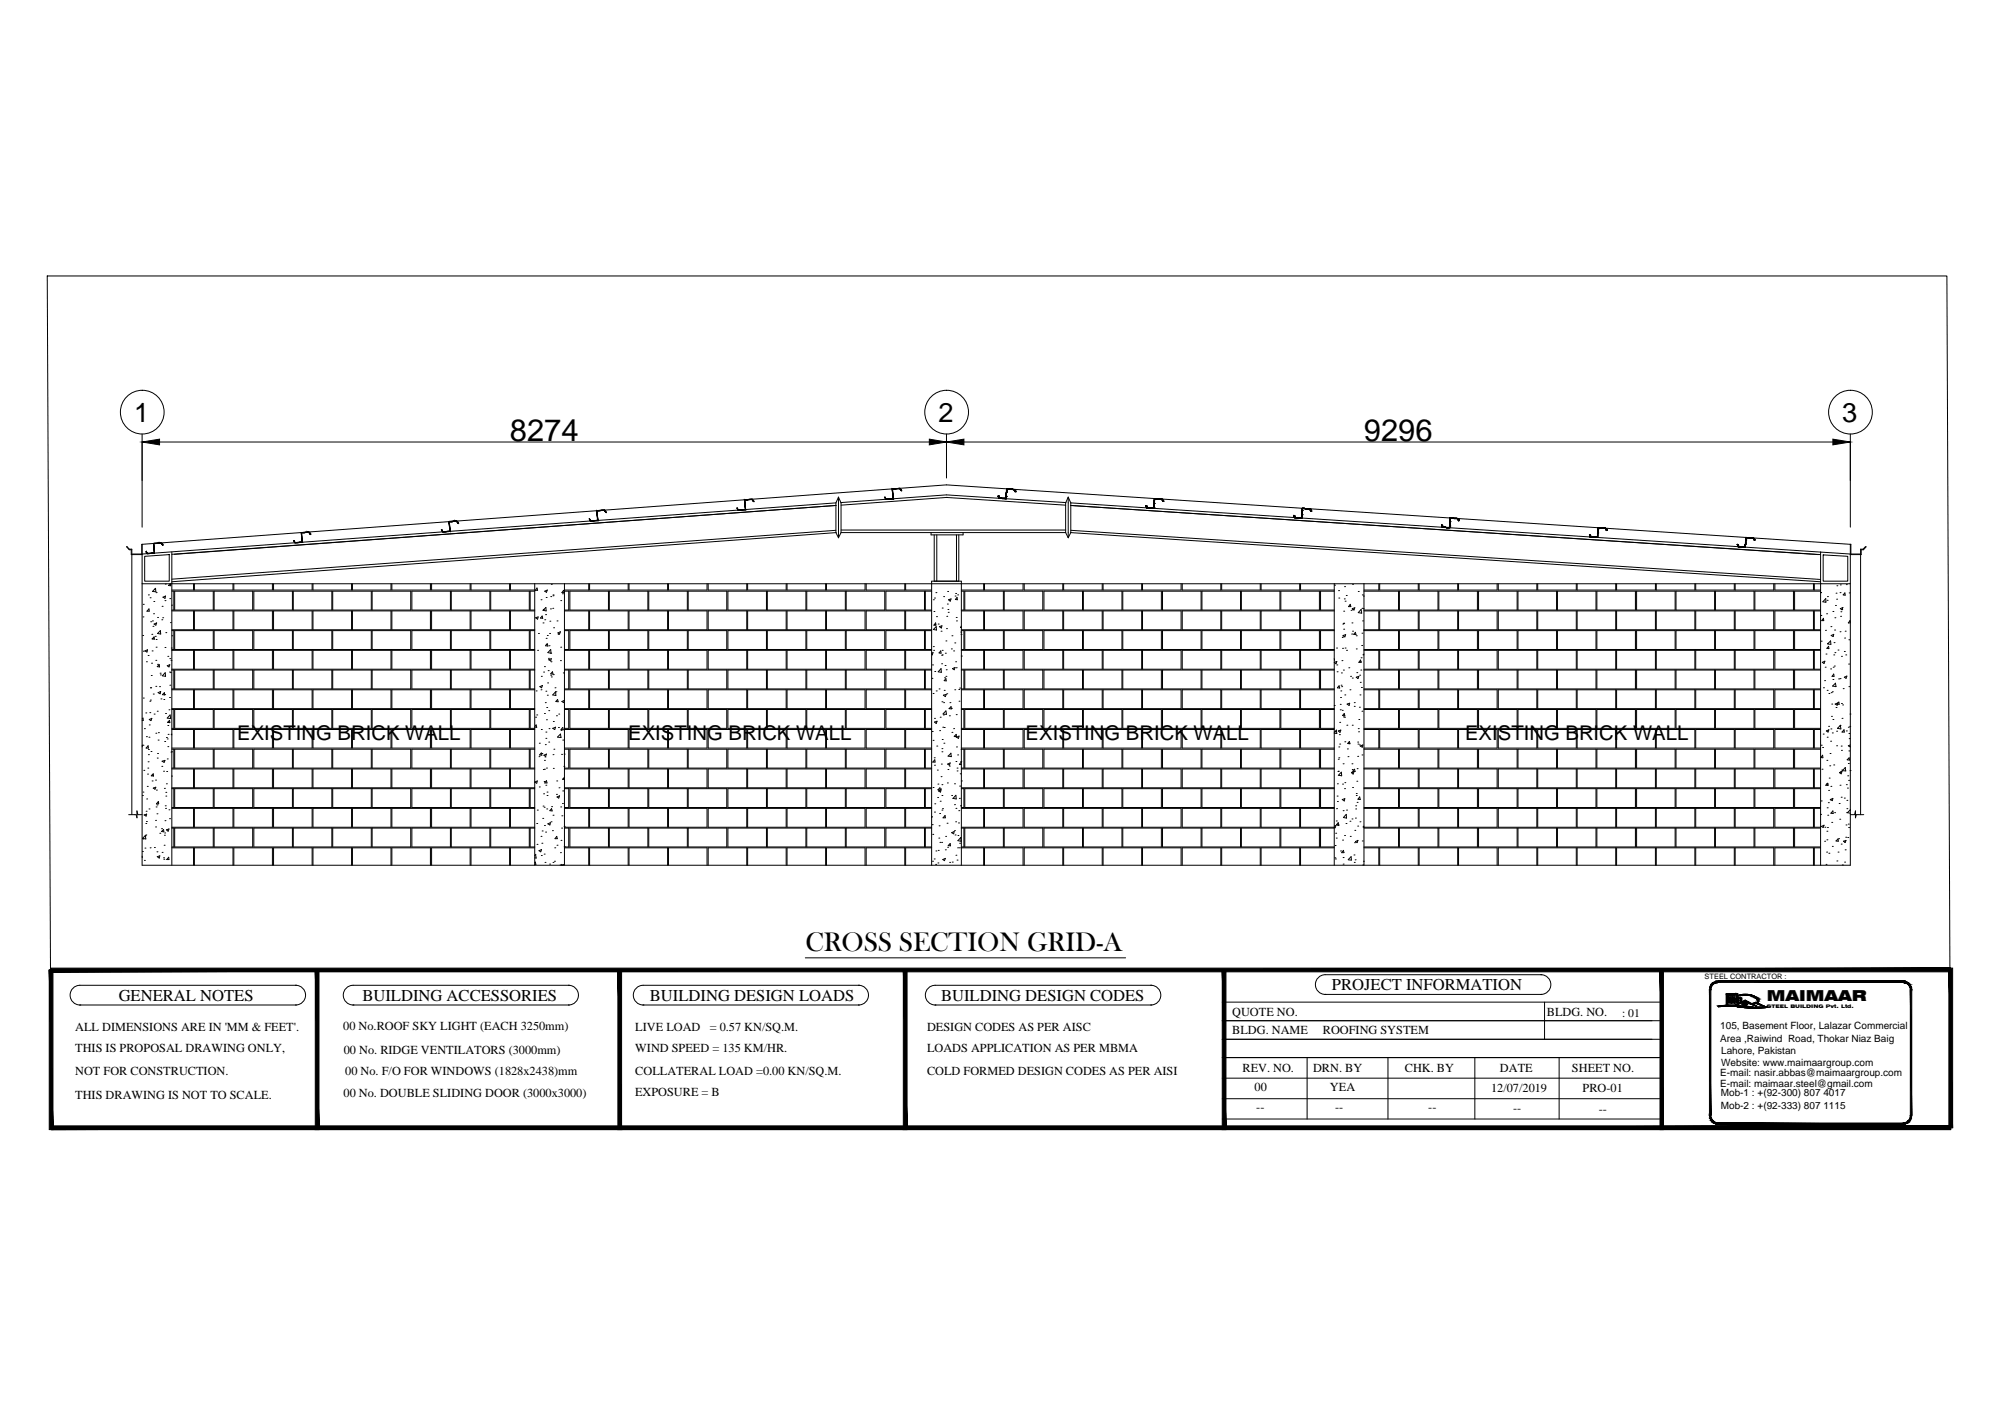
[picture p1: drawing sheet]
<svg xmlns="http://www.w3.org/2000/svg" width="297mm" height="210mm" viewBox="0 0 297 210" stroke-linecap="round" stroke-linejoin="round" font-family="sans-serif">
<defs><g id="words">
<g font-size="4.6">
<text x="75.5" y="65.4">8274</text>
<text x="202.1" y="65.3">9296</text>
</g>
<text font-size="4.1" x="119.3" y="140.8">CROSS SECTION GRID-A</text>
<g font-size="4">
<text x="19.9" y="62.5">1</text>
<text x="139" y="62.5">2</text>
<text x="272.9" y="62.5">3</text>
</g>
<g font-size="3">
<text x="35.2" y="109.6">EXISTING BRICK WALL</text>
<text x="93.1" y="109.6">EXISTING BRICK WALL</text>
<text x="151.9" y="109.6">EXISTING BRICK WALL</text>
<text x="217.1" y="109.6">EXISTING BRICK WALL</text>
</g>
<g font-size="2.5">
<text x="17.6" y="148.2">GENERAL NOTES</text>
<text x="53.7" y="148.2">BUILDING ACCESSORIES</text>
<text x="96.3" y="148.2">BUILDING DESIGN LOADS</text>
<text x="139.4" y="148.2">BUILDING DESIGN CODES</text>
<text x="197.3" y="146.7">PROJECT INFORMATION</text>
</g>
<text font-size="2.2" x="261.8" y="148.3">MAIMAAR</text>
<g font-size="1.8">
<text x="11.1" y="152.7">ALL DIMENSIONS ARE IN 'MM &amp; FEET'.</text>
<text x="11.1" y="155.8">THIS IS PROPOSAL DRAWING ONLY,</text>
<text x="50.9" y="152.5">00 No.ROOF SKY LIGHT (EACH 3250mm)</text>
<text x="94.1" y="155.8">WIND SPEED = 135 KM/HR.</text>
<text x="94.1" y="152.7">LIVE LOAD</text>
<text x="105.1" y="152.7">= 0.57 KN/SQ.M.</text>
<text x="137.3" y="152.7">DESIGN CODES AS PER AISC</text>
<text x="137.3" y="155.8">LOADS APPLICATION AS PER MBMA</text>
<text x="182.6" y="150.5">QUOTE NO.</text>
<text x="182.6" y="153.2">BLDG. NAME</text>
<text x="196" y="153.1">ROOFING SYSTEM</text>
<text x="229.2" y="150.5">BLDG. NO.</text>
<text x="11.1" y="159.3">NOT FOR CONSTRUCTION.</text>
<text x="50.9" y="156.2">00 No. RIDGE VENTILATORS (3000mm)</text>
<text x="51.2" y="159.2">00 No. F/O FOR WINDOWS (1828x2438)mm</text>
<text x="94.1" y="159.3">COLLATERAL LOAD =0.00 KN/SQ.M.</text>
<text x="137.3" y="159.3">COLD FORMED DESIGN CODES AS PER AISI</text>
<text x="184.1" y="158.8">REV. NO.</text>
<text x="185.9" y="161.6">00</text>
<text x="194.5" y="158.8">DRN. BY</text>
<text x="197" y="161.6">YEA</text>
<text x="208.1" y="158.8">CHK. BY</text>
<text x="220.9" y="161.7">12/07/2019</text>
<text x="222.2" y="158.8">DATE</text>
<text x="232.9" y="158.8">SHEET NO.</text>
<text x="234.5" y="161.8">PRO-01</text>
<text x="11.1" y="162.8">THIS DRAWING IS NOT TO SCALE.</text>
<text x="50.9" y="162.5">00 No. DOUBLE SLIDING DOOR (3000x3000)</text>
<text x="94.1" y="162.4">EXPOSURE = B</text>
<text x="186.1" y="164.6">--</text>
<text x="197.8" y="164.6">--</text>
<text x="211.6" y="164.6">--</text>
<text x="224.2" y="164.7">--</text>
<text x="236.9" y="164.8">--</text>
</g>
<text font-size="1.7" x="240.3" y="150.6">: 01</text>
<g font-size="1.5">
<text x="254.9" y="152.5">105, Basement Floor, Lalazar Commercial</text>
<text x="254.9" y="154.4">Area ,Raiwind Road, Thokar Niaz Baig</text>
<text x="254.9" y="161">E-mail: maimaar.steel@gmail.com</text>
<text x="254.9" y="159.5">E-mail: nasir.abbas@maimaargroup.com</text>
<text x="255" y="156.2">Lahore, Pakistan</text>
<text x="255" y="157.8">Website: www.maimaargroup.com</text>
<text x="254.9" y="162.3">Mob-1 : +(92-300) 807 4017</text>
<text x="254.9" y="164.3">Mob-2 : +(92-333) 807 1115</text>
</g>
<text font-size="1.1" x="252.5" y="145">STEEL CONTRACTOR :</text>
<text font-size=".7" x="261.8" y="149.3">STEEL BUILDING Pvt. Ltd.</text>
</g></defs>
<!-- layer: 0 -->
<g fill="none" stroke="#000" stroke-width=".15">
<path d="M7 40.9h281.4l.6 126.4h-281.4zM21.1 64.3v13.8M23.6 65.5h114.1M44.6 78.9l.2 1.4-1.1 .1-.2-.3 .2 .3 1.1-.1-.1-1.4h1l.3 .2-.2-.3-1.1 .1M66.5 77.3l.1 1.4-1 .1-.2-.3 .2 .3 1.1-.1-.1-1.4 1-.1 .2 .3M66.6 77.2h1.1l.2 .3M67.8 77.5h.1M88.4 75.6l.1 1.5-1 .1-.2-.3 .2 .3 1.1-.1-.2-1.4 1.1-.1 .2 .3M88.4 75.6h1.1l.3 .2M110.3 74l.1 1.5-1 .1-.2-.3 .2 .3 1.1-.1-.2-1.4 1.1-.1 .2 .3M110.3 74l1.1-.1 .2 .3M111.7 74.2h.1"/>
<path d="M123.8 74.5l-102.7 7.6M123.8 78.6l-98.3 7.2M123.8 74.5v4.4l.4 .8M123.9 74.9l-98.4 7.2M123.9 78.9l-98.4 7.3M124.2 73.6v6.1M124.2 73.6l.4 .9v4.4M124.2 73.6l-.4 .9M124.6 74.5l15.6-1.2 17.7 1.2M124.6 78.9h33.3M124.6 78.5h33.3M124.6 78.9l-.4 .8"/>
<path d="M132.2 72.4l.1 1.5h-1.1l-.1-.3 .1 .4 1.1-.1-.1-1.4 1.1-.1 .2 .3M132.2 72.4l1.1-.1 .3 .3M137.9 78.9v.3h4.8v-.3M138.4 79.2v6.9M138.8 79.2v6.9M140.2 73.7h.1M140.2 73.7l-15.6 1.1M140.2 73.7l17.7 1.1M140.2 64.3v6.5M141.7 79.2v6.9M142 79.2v6.9M142.8 65.5h128.7"/>
<path d="M147.9 73.5h.1M147.9 73.5v.1M147.9 73.6h.1M147.9 73.6l.1 .1M148 73.7h.1M148 73.6h-.1M148 73.7v.1M148 73.8h.1M148.1 73.8h-.1M148.1 73.8h.2h-.1M148.1 73.8h.1M148.2 73.8l.2 .1"/>
<path d="M148.5 73.8l-.1 .1M148.5 73.8v.1M148.6 73.8l-.1 .1M148.6 73.8v.1M148.7 73.8l-.1 .1M148.7 73.8v.1M148.8 73.8l-.1 .1M148.8 73.8h.1M148.9 73.8l-.1 .1 .3-.1M149 73.6h.1M149.1 73.5h.1M149.1 73.6h.1"/>
<path d="M149.1 73.8v.1M149.1 73.6v.2M149.1 73.1h.1M149.1 73.3h.1M149.1 73.5v.1M149.1 72.5l.1-.1-.1 .1M149.1 72.9h.1M149.1 72.5v.5M149.1 72.7h.1M149.1 73v.5M149.2 72.5h-.1M149.2 72.9l-.1 .1"/>
<path d="M149.2 72.4v.1M149.3 72.4l-.1 .1M149.3 72.4v.1M149.4 72.5h.1M149.4 72.4l-.1 .1M149.6 72.5h-.1M149.6 72.5h.1M149.7 72.5h.1M149.7 72.5h-.2M149.8 72.5h-.1h.1M149.9 72.5h-.1M149.9 72.5h.1"/>
<path d="M150 72.5h-.1M150 72.5h.2M150.2 72.5h-.1M150.2 72.5h.1M150.3 72.5h.1M150.3 72.5v.1M150.3 72.6h.1M150.3 72.6v.1M150.3 72.7h.1M150.3 72.7l.1 .1M150.4 72.8h.1M150.4 72.7h-.1"/>
<path d="M150.4 72.8l-.1-.3-1.2-.1-.1 1.5-1-.1-.1-.3 .1 .3M150.4 72.8l-.1-.3h-1.1l-.1 1.4-1.1-.1M150.5 72.8h-.1M157.9 78.9l.4 .8M158.3 73.6v6.1M158.3 73.6l-.4 .9v4.4M158.3 73.6l.3 .9M158.6 74.9l111.1 7.3M158.6 78.9l111.1 7.3M158.6 74.5l115.5 7.6v4.4h-4.4v-4.7M158.6 78.6l111.1 7.2M158.6 74.5v4.4l-.3 .8"/>
<path d="M169.8 74.9h.1M169.8 74.9v.1M169.8 75h.1M169.9 75.1h.1M169.9 75.2v.1M169.9 75v.1M169.9 75.1h-.1M169.9 75.1v.1M170 75.2l-.1 .1M170.1 75.2l-.1 .1M170.1 75.2h.1v.1M170.2 75.3h.2"/>
<path d="M170.3 75.2l-.1 .1M170.4 75.3h.1M170.5 75.3h-.1M170.5 75.3h.1M170.6 75.3h-.1M170.7 75.3h-.1M170.7 75.3h.1M170.8 75.3h.1M170.8 75.3h.2M170.9 75.3h-.1M171 75.2h.1M171 75.3h-.1"/>
<path d="M171 74.6h.1M171 74.7h.1M171 75.2v.1M171 74.9h.1M171 75.1h.1M171 74.5v.1M171 74.6v.6M171 74.2h.1M171 74.4h.1M171 73.9h.1M171 73.9h.1h-.1M171 74h.1"/>
<path d="M171 73.9l-.1 1.4-1-.1-.1-.3 .1 .4M171 74v.5M171 73.9v.1M171.1 73.9h1l.2 .3M171.2 73.9h-.1M171.2 73.9h.1M171.3 73.9h-.1M171.3 73.9h.1M171.3 73.9h.2M171.4 73.9h-.1M171.5 73.9h.1M171.6 73.9h.1"/>
<path d="M171.7 73.9h-.1M171.8 73.9h-.1h.1M171.9 73.9h-.1M171.9 73.9l.2 .1M172 73.9h-.1M172.1 74h.1M172.2 74h.1M172.2 74v.1M172.2 73.9l-.1 .1M172.2 74h-.1M172.2 74.1h.1M172.2 74.1l.1 .1"/>
<path d="M172.3 74.2h.1M172.3 74.3h.1M172.3 74.3l-.2-.3-1-.1-.1 1.4h-1.1M172.3 74.2v.1M172.4 74.2h-.1M191.7 76.4h.1M191.7 76.4v.1M191.7 76.5h.1M191.8 76.7h.1M191.8 76.5v.1M191.8 76.6l-.1 .1M191.8 76.6v.1"/>
<path d="M191.9 76.7h-.1M191.9 76.7h.1M192 76.7h-.1M192 76.7h.1M192.1 76.7h-.1M192.1 76.7h.1h-.1M192.2 76.7h.1M192.4 76.7h-.1M192.4 76.7h.1M192.5 76.7h-.1M192.5 76.7h.1M192.6 76.7h-.1"/>
<path d="M192.7 76.7h-.1M192.7 76.7h.1M192.8 76.7h-.1M192.8 76.7h.1M192.8 76.4h.1M192.8 76.3h.1M192.9 76.2h.1M192.9 76.3h.1M192.9 76.3v.3l-.1 .1M192.9 75.7h.1M192.9 75.9h.1M192.9 76.1h.1"/>
<path d="M192.9 76.2v.1M192.9 75.3h.1M192.9 75.3h.1l-.1 .1M192.9 75.6h.1M192.9 75.3l-.1 1.4h-1l-.1-.3 .1 .3M192.9 75.4v.2M192.9 75.5h.1M192.9 75.6v.1M192.9 75.7v.5M193 75.3l1.1 .1 .1 .3M193 75.3l-.1 .1M193.1 75.3l-.2 .1"/>
<path d="M193.1 75.3h.1M193.2 75.3h-.1M193.2 75.3h.1M193.3 75.3h-.1M193.3 75.3l.1 .1M193.5 75.3l-.1 .1M193.6 75.3l-.1 .1M193.6 75.3h.1M193.6 75.3v.1M193.7 75.3l-.1 .1h.2M193.9 75.3v.1M193.9 75.3l.2 .1"/>
<path d="M194.1 75.4h.1M194.1 75.4h-.1M194.1 75.5h.1M194.1 75.4v.1M194.1 75.5l.1 .1M194.2 75.6h.1M194.2 75.6h-.1M194.2 75.7h.1M194.2 75.7l-.2-.3-1-.1-.1 1.4h-1.1M194.2 75.6v.1M213.6 77.8h.1M213.6 77.8v.1"/>
<path d="M213.6 77.9h.1M213.6 77.9l.1 .1M213.6 78h.1M213.7 78h.1M213.7 78h-.1M213.7 78v.1M213.8 78.1h-.1M213.8 78.1h.1M213.9 78.1h-.1M214 78.1h-.1M214 78.1h.1M214.1 78.1h-.1"/>
<path d="M214.1 78.1h.1M214.1 78.1h.2M214.3 78.2h.1M214.3 78.1v.1M214.4 78.1v.1M214.5 78.1l-.1 .1M214.5 78.1v.1M214.6 78.1l-.1 .1M214.6 78.1v.1M214.7 78.1l-.1 .1M214.7 78.2h.1M214.8 77.9h.1"/>
<path d="M214.8 78.1l-.1 .1M214.8 78.2h.1M214.8 77.9l-.1 .1M214.8 77.9v.2M214.8 77.5h.1M214.8 77.7h.1M214.8 76.8l.1-.1h-.1l-.1 1.4h-1l-.1-.3 .1 .3M214.8 77.3h.1M214.8 77.3v.6M214.8 77h.1M214.8 77.2h.1M214.8 77.2v.1"/>
<path d="M214.9 76.7l1.1 .1 .1 .3M214.9 76.8l-.1 .4M214.9 76.7h.2M215 76.7v.1M215.1 76.7l-.1 .1h.1M215.2 76.7v.1M215.3 76.7l.1 .1M215.5 76.8h-.1M215.5 76.8h.1M215.6 76.8h-.1M215.6 76.8h.1M215.7 76.8h.3"/>
<path d="M215.7 76.8h-.1M215.7 76.8h.1M215.8 76.8h.1M216 76.8h.1M216 76.8v.1M216 76.9h.1M216 77h.1M216 76.9v.1M216.1 77.1h.1M216.1 77.1l-.1-.3h-1.1l-.1 1.4-1.1-.1M216.1 77v.1M216.1 77h.1"/>
<path d="M216.1 77l-.1 .1M216.1 77.1v.1M216.2 77.1h-.1M235.5 79.2h.1M235.5 79.2v.1M235.5 79.3h.1M235.5 79.3l.1 .1M235.6 79.4h.1M235.6 79.4v.1M235.6 79.5h.1M235.7 79.5l-.1 .1M235.8 79.5l-.1 .1"/>
<path d="M235.8 79.5v.1M235.9 79.5l-.1 .1M235.9 79.5v.1M236 79.5l-.1 .1M236 79.5v.1M236.1 79.5l-.1 .1M236.1 79.5l.2 .1M236.3 79.6h-.1M236.4 79.6h-.1h.1M236.4 79.6h.1M236.5 79.6h-.1M236.6 79.6h-.1"/>
<path d="M236.6 79.6h.1M236.7 79.6h.1M236.7 79.2h.1M236.7 79.4h.1M236.7 79.5h.1M236.7 79.5l-.1 .1M236.7 78.9h.1M236.7 78.9v.6M236.7 78.5h.1M236.7 78.7h.1M236.7 78.9v.1M236.7 78.2h.1"/>
<path d="M236.7 78.3h.1M236.7 78.2v1.4l-1.1-.1-.1-.3 .1 .3M236.7 78.3v.6M236.8 78.2l1.1 .1 .1 .3M236.8 78.2h-.1M236.8 78.2v.1M236.9 78.2l-.2 .1M236.9 78.2h.1M237 78.2h.1M237.1 78.2h-.1h.1M237.2 78.2l.1 .1M237.4 78.2l-.1 .1"/>
<path d="M237.5 78.2l-.1 .1M237.5 78.2v.1M237.6 78.2l-.1 .1M237.6 78.2h.1M237.7 78.2l-.1 .1 .2-.1 .1 .1M237.8 78.2v.1M237.9 78.3h.1M237.9 78.3v.1M237.9 78.4h.1M237.9 78.4l.1 .1M238 78.5h.1M238 78.4h-.1"/>
<path d="M238 78.6h.1M238 78.6l-.2-.3-1-.1-.1 1.4-1.1-.1M238 78.5v.1M238 78.5l.1 .1M238.1 78.5h-.1M258.6 79.6h.1M258.6 79.7l.1-.1zM258.6 80h.1M258.6 79.6l-.1 1.4h-1l-.1-.4 .1 .4M258.6 79.7v.3M258.6 79.8h.1M258.6 80v.5"/>
<path d="M258.7 79.6l1.1 .1 .1 .3M258.7 79.7h-.1M258.7 79.6l-.1 .1M258.8 79.6l-.1 .1M258.8 79.6v.1M258.9 79.6l-.1 .1M258.9 79.6h.1M259 79.6l-.1 .1M259.1 79.6l-.1 .1h.3M259.1 79.6v.1M259.3 79.7h.1M259.4 79.7h-.1"/>
<path d="M259.5 79.7h-.1M259.5 79.7h.1M259.6 79.7h-.1M259.6 79.7h.1M259.7 79.7h-.1h.2M259.8 79.7h.1M259.8 79.7v.1M259.8 79.7h-.1M259.8 79.8h.1M259.8 79.8l.1 .1M259.9 79.9h.1M259.9 79.9v.1"/>
<path d="M259.9 80h.1M259.9 80l-.2-.3h-1l-.1 1.4-1.1-.1M274.1 64.3v13.8M19.5 82.2v38.5M21.1 80.6l-.1 1.5h-1.5v-.7h-.4l-.3-.4 .3 .4h.3v.8h1.7M21.1 86.5h248.6v41.7M21.1 80.6v47.6h253v-41.7M21.1 80.6l119.1-8.8 133.9 8.8M21.1 94.1h.1M21.2 91.4h.1M21.2 96.5h.1M21.2 89.5h.1"/>
<path d="M21.4 82.4l3.7-.2v3.9h-3.7zM21.5 96.4l.4-.1-.1 .3zM21.7 98h.1M21.9 97.1h.1M22 88.1h.1M22.1 90.2v.3h-.3zM22.2 88.5h.1M22.3 92.1h.1M22.5 98.2h.1M22.5 94h.1M22.5 96.4h.1M22.5 94.6l.3-.3 .1 .4z"/>
<path d="M22.6 94.6h.1M22.6 92h.1M22.6 87.6l.4-.4 .1 .5-.5-.1M22.7 92.8h.1M22.7 90.9h.1M22.7 80.5l.2 1.4-1.1 .1-.1-.3 .1 .3 1.1-.1-.1-1.4h1l.3 .2-.2-.3-1.1 .1M22.8 89.1h.1M22.8 92.4l.4-.1-.1 .3zM22.9 87.3h.1M23 94.3h.1M23.1 97.8h.1M23.1 95.9h.1"/>
<path d="M23.1 94.7h.1M23.1 87.8h.1M23.3 98.7l.3-.2v.3zM23.3 98.4h.1M23.3 91.5h.1M23.3 93.8l.5-.4v.5zM23.7 99.7h.1M23.8 100h.1M24 91.8h.1M24 89.8h.1M24.1 91.5h.1M24.1 88.5l.4-.2-.1 .3z"/>
<path d="M24.4 95.9h.1M24.4 89h.1M24.5 86.5h.1M24.5 99.6l-.4 .5 .4 .1v-.5M24.6 93.7h.1M24.9 97.2h.1M25.1 99.6h.1M25.2 97.6h.1M25.2 88.7h.1M25.2 98.5l-.4 .1 .2 .2 .2-.3M25.2 86.5l-.3 .2 .4 .1-.1-.3M25.2 99.6h.1"/>
<path d="M25.2 92.2h.1M25.3 97.8h.1M25.4 96h.1M25.4 89.6h.1M25.5 94.2h.1M25.5 87.6h.3v2.8h-.3M25.5 90.5h3.2v2.8h-3.2M25.5 93.4h.3v2.8h-.3M25.5 96.3h3.2v2.8h-3.2M25.5 99.3h.3v2.8h-.3M25.5 81.8v46.4M25.9 87.6h5.7v2.8h-5.7z"/>
<path d="M25.9 93.4h5.7v2.8h-5.7zM25.9 99.3h5.7v2.8h-5.7zM28.7 86.5v.9h-3.2M28.8 90.5h5.7v2.8h-5.7zM28.8 96.3h5.7v2.8h-5.7zM28.8 86.5v.9h5.7v-.9M31.7 87.6h5.7v2.8h-5.7zM31.7 93.4h5.7v2.8h-5.7zM31.7 99.3h5.7v2.8h-5.7zM34.6 90.5h5.8v2.8h-5.8zM34.6 96.3h5.8v2.8h-5.8zM34.6 86.5v.9h5.8v-.9"/>
<path d="M37.6 87.6h5.7v2.8h-5.7zM37.6 93.4h5.7v2.8h-5.7zM37.6 99.3h5.7v2.8h-5.7zM40.5 90.5h5.7v2.8h-5.7zM40.5 96.3h5.7v2.8h-5.7zM40.5 86.5v.9h5.7v-.9M43.4 87.6h5.8v2.8h-5.8zM43.4 93.4h5.8v2.8h-5.8zM43.4 99.3h5.8v2.8h-5.8zM46.4 90.5h5.7v2.8h-5.7zM46.4 96.3h5.7v2.8h-5.7zM46.4 86.5v.9h5.7v-.9"/>
<path d="M49.3 87.6h5.7v2.8h-5.7zM49.3 93.4h5.7v2.8h-5.7zM49.3 99.3h5.7v2.8h-5.7zM52.2 90.5h5.7v2.8h-5.7zM52.2 96.3h5.7v2.8h-5.7zM52.2 86.5v.9h5.7v-.9M55.1 87.6h5.7v2.8h-5.7zM55.1 93.4h5.7v2.8h-5.7zM55.1 99.3h5.7v2.8h-5.7zM58.1 90.5h5.7v2.8h-5.7zM58.1 96.3h5.7v2.8h-5.7zM58.1 86.5v.9h5.7v-.9"/>
<path d="M61 87.6h5.7v2.8h-5.7zM61 93.4h5.7v2.8h-5.7zM61 99.3h5.7v2.8h-5.7zM63.9 90.5h5.8v2.8h-5.8zM63.9 96.3h5.8v2.8h-5.8zM63.9 86.5v.9h5.8v-.9M66.9 87.6h5.7v2.8h-5.7zM66.9 93.4h5.7v2.8h-5.7zM66.9 99.3h5.7v2.8h-5.7zM69.8 90.5h5.7v2.8h-5.7zM69.8 96.3h5.7v2.8h-5.7zM69.8 86.5v.9h5.7v-.9"/>
<path d="M72.7 87.6h5.7v2.8h-5.7zM72.7 93.4h5.7v2.8h-5.7zM72.7 99.3h5.7v2.8h-5.7zM75.6 86.5v.9h3.6M79.2 87.6h-.7v2.8h.7M79.2 90.5h-3.6v2.8h3.6M79.2 93.4h-.7v2.8h.7M79.2 96.3h-3.6v2.8h3.6M79.2 99.3h-.7v2.8h.7M79.2 86.5v41.7M79.3 91.5l.4-.1-.1 .3zM79.6 87.1v.3h-.3z"/>
<path d="M79.6 96.3h.1M79.8 93.8h.1M80.2 88.8h.1M80.3 91.3l.1 .3h-.3zM80.4 92.3h.1M80.4 90.4l.5-.4v.5zM80.5 90.3h.1M80.5 99.6h.1M80.7 98.7h.1M80.7 91.8h.1M80.7 87.6l.4-.2-.1 .3zM80.8 91h.1"/>
<path d="M80.9 94.6h.1M80.9 95.4h.1M80.9 88.5h.1M81.1 94.1h.1M81.1 95.4l.1 .3h-.4zM81.2 99.3h.1M81.3 97.5h.1M81.3 97.7l.4-.1-.1 .3zM81.3 95.7h.1M81.4 93.8h.1M81.5 92h.1M81.5 90.2h.1"/>
<path d="M81.6 88.4h.1M81.6 96.8h.1M81.6 96.2l-.4 .5 .4 .1v-.5M81.6 98h.1M81.7 86.6h.1M81.8 99.5l.1 .4-.3-.1zM81.9 90.1h.1M81.9 88.1h.1M81.9 88.3h.1M82 99.9h.1M82 93h.1M82.5 92h.1"/>
<path d="M82.6 93.8l.4-.2-.1 .3zM82.7 94h.1M83 97.9h.1M83.1 95.9h.1M83.1 89h.1M83.3 88h.1M83.5 99.7h.1M83.5 87.4l.1 .4h-.4zM83.6 87.6h.7v2.8h-.7M83.6 90.5h3.6v2.8h-3.6M83.6 93.4h.7v2.8h-.7M83.6 96.3h3.6v2.8h-3.6"/>
<path d="M83.6 99.3h.7v2.8h-.7M83.6 86.5v41.7M84.4 87.6h5.7v2.8h-5.7zM84.4 93.4h5.7v2.8h-5.7zM84.4 99.3h5.7v2.8h-5.7zM87.2 86.5v.9h-3.6M87.3 90.5h5.8v2.8h-5.8zM87.3 96.3h5.8v2.8h-5.8zM87.3 86.5v.9h5.8v-.9M90.3 87.6h5.7v2.8h-5.7zM90.3 93.4h5.7v2.8h-5.7zM90.3 99.3h5.7v2.8h-5.7z"/>
<path d="M93.2 90.5h5.7v2.8h-5.7zM93.2 96.3h5.7v2.8h-5.7zM93.2 86.5v.9h5.7v-.9M96.1 87.6h5.7v2.8h-5.7zM96.1 93.4h5.7v2.8h-5.7zM96.1 99.3h5.7v2.8h-5.7zM99 90.5h5.7v2.8h-5.7zM99 96.3h5.7v2.8h-5.7zM99 86.5v.9h5.7v-.9M102 87.6h5.7v2.8h-5.7zM102 93.4h5.7v2.8h-5.7zM102 99.3h5.7v2.8h-5.7z"/>
<path d="M104.9 90.5h5.7v2.8h-5.7zM104.9 96.3h5.7v2.8h-5.7zM104.9 86.5v.9h5.7v-.9M107.8 87.6h5.8v2.8h-5.8zM107.8 93.4h5.8v2.8h-5.8zM107.8 99.3h5.8v2.8h-5.8zM110.8 90.5h5.7v2.8h-5.7zM110.8 96.3h5.7v2.8h-5.7zM110.8 86.5v.9h5.7v-.9M113.7 87.6h5.7v2.8h-5.7zM113.7 93.4h5.7v2.8h-5.7zM113.7 99.3h5.7v2.8h-5.7z"/>
<path d="M116.6 90.5h5.7v2.8h-5.7zM116.6 96.3h5.7v2.8h-5.7zM116.6 86.5v.9h5.7v-.9M119.5 87.6h5.7v2.8h-5.7zM119.5 93.4h5.7v2.8h-5.7zM119.5 99.3h5.7v2.8h-5.7zM122.4 90.5h5.8v2.8h-5.8zM122.4 96.3h5.8v2.8h-5.8zM122.4 86.5v.9h5.8v-.9M125.4 87.6h5.7v2.8h-5.7zM125.4 93.4h5.7v2.8h-5.7zM125.4 99.3h5.7v2.8h-5.7z"/>
<path d="M128.3 90.5h5.7v2.8h-5.7zM128.3 96.3h5.7v2.8h-5.7zM128.3 86.5v.9h5.7v-.9M131.2 87.6h5.8v2.8h-5.8zM131.2 93.4h5.8v2.8h-5.8zM131.2 99.3h5.8v2.8h-5.8zM134.2 86.5v.9h3.8M138 87.6h-.9v2.8h.9M138 90.5h-3.8v2.8h3.8M138 93.4h-.9v2.8h.9M138 96.3h-3.8v2.8h3.8M138 99.3h-.9v2.8h.9"/>
<path d="M138 96.8l.2-.1-.1 .3h-.1M138.1 98.5h.1M138.3 95.8h.1M138.3 88.8h.1M138.3 93.2l.4-.4v.5zM138.3 96.3h.1M138.4 90.6h.1M138.4 88.6h.1M138.5 99.5h.1M138.5 92.5h.1M138.6 92.3l.1 .3h-.3zM138.7 87.8h.1"/>
<path d="M138.7 91.3h.1M139 92.4h.1M139.2 92.8l.3-.1v.3zM139.4 96.4v.4l-.3-.1zM139.4 93.5h.1M139.4 99l.1 .6-.5-.1zM139.5 98.3h.1M139.5 97.1h.1M139.6 96.3h.1M139.6 97h.1M139.6 90.1h.1M139.8 88.4h.1"/>
<path d="M140 98.6h.1M140.1 96.8h.1M140.1 94.9h.1M140.2 99.2h.1M140.2 93.1h.1M140.3 91.3h.1M140.3 89.5h.1M140.4 87.6h.1M140.4 90.3h.1M140.5 90.7h.1M140.5 88.8l.4-.1-.1 .4zM140.9 96.1h.1"/>
<path d="M141 94.2h.1M141.1 99l.4-.1-.1 .3zM141.3 96.4h.1M141.4 95.2h.1M141.5 88.3h.1M141.6 98h.1M141.6 87.9h.1M141.7 91.5h.1M141.7 98.9h.1M141.7 92h.1M141.8 88.5v.3h-.3zM141.9 88.1h.1"/>
<path d="M142.3 93.6h.1M142.4 94h.1M142.4 97.2h.1M142.4 87.6h.4v2.8h-.4M142.4 90.5h3.3v2.8h-3.3M142.4 93.4h.4v2.8h-.4M142.4 96.3h3.3v2.8h-3.3M142.4 99.3h.4v2.8h-.4M142.4 92.7l-.1 .2h.1M142.9 87.6h5.7v2.8h-5.7zM142.9 93.4h5.7v2.8h-5.7zM142.9 99.3h5.7v2.8h-5.7z"/>
<path d="M145.7 86.5v.9h-3.3M145.9 90.5h5.7v2.8h-5.7zM145.9 96.3h5.7v2.8h-5.7zM145.9 86.5v.9h5.7v-.9M148.8 87.6h5.7v2.8h-5.7zM148.8 93.4h5.7v2.8h-5.7zM148.8 99.3h5.7v2.8h-5.7zM151.7 90.5h5.8v2.8h-5.8zM151.7 96.3h5.8v2.8h-5.8zM151.7 86.5v.9h5.8v-.9M154.7 87.6h5.7v2.8h-5.7zM154.7 93.4h5.7v2.8h-5.7z"/>
<path d="M154.7 99.3h5.7v2.8h-5.7zM157.6 90.5h5.7v2.8h-5.7zM157.6 96.3h5.7v2.8h-5.7zM157.6 86.5v.9h5.7v-.9M160.5 87.6h5.7v2.8h-5.7zM160.5 93.4h5.7v2.8h-5.7zM160.5 99.3h5.7v2.8h-5.7zM163.4 90.5h5.7v2.8h-5.7zM163.4 96.3h5.7v2.8h-5.7zM163.4 86.5v.9h5.7v-.9M166.3 87.6h5.8v2.8h-5.8zM166.3 93.4h5.8v2.8h-5.8z"/>
<path d="M166.3 99.3h5.8v2.8h-5.8zM169.3 90.5h5.7v2.8h-5.7zM169.3 96.3h5.7v2.8h-5.7zM169.3 86.5v.9h5.7v-.9M172.2 87.6h5.7v2.8h-5.7zM172.2 93.4h5.7v2.8h-5.7zM172.2 99.3h5.7v2.8h-5.7zM175.1 90.5h5.8v2.8h-5.8zM175.1 96.3h5.8v2.8h-5.8zM175.1 86.5v.9h5.8v-.9M178.1 87.6h5.7v2.8h-5.7zM178.1 93.4h5.7v2.8h-5.7z"/>
<path d="M178.1 99.3h5.7v2.8h-5.7zM181 90.5h5.7v2.8h-5.7zM181 96.3h5.7v2.8h-5.7zM181 86.5v.9h5.7v-.9M183.9 87.6h5.7v2.8h-5.7zM183.9 93.4h5.7v2.8h-5.7zM183.9 99.3h5.7v2.8h-5.7zM186.8 90.5h5.7v2.8h-5.7zM186.8 96.3h5.7v2.8h-5.7zM186.8 86.5v.9h5.7v-.9M189.8 87.6h5.7v2.8h-5.7zM189.8 93.4h5.7v2.8h-5.7z"/>
<path d="M189.8 99.3h5.7v2.8h-5.7zM192.7 86.5v.9h5M197.7 87.6h-2.1v2.8h2.1M197.7 90.5h-5v2.8h5M197.7 93.4h-2.1v2.8h2.1M197.7 96.3h-5v2.8h5M197.7 99.3h-2.1v2.8h2.1M197.7 97.6v.2M197.7 98.1l.3-.1-.1 .3zM197.7 86.5v41.7M197.7 86.7h.1M198 96h.1"/>
<path d="M198 98.5h.1M198.1 99.5h.1M198.3 87.5h.1M198.3 88.6h.1M198.7 99.7h.1M198.8 97.9h.1M198.9 94.4h.1M198.9 96h.1M198.9 92.4h.1M198.9 94.2h.1M199 94.1l.4-.1-.2 .3zM199 92.4h.1"/>
<path d="M199 99.3h.1M199.1 90.5h.1M199.1 93.2h.1M199.1 92.3h.1M199.2 88.7h.1M199.2 86.9h.1M199.3 96h.1M199.3 89.1h.1M199.4 88.2h.1M199.5 96.3h.1M199.8 98.9h.1M200 89.5l.1 .4h-.3z"/>
<path d="M200.2 90.4h.1M200.3 93.9h.1M200.3 92.3h.1M200.3 90.2l.4-.2-.1 .4zM200.4 90.3h.1M200.4 93.5h.1M200.4 86.6h.1M200.8 93.7l.1 .3h-.4zM200.9 94.2h.1M200.9 96.1h.1M201 99.6h.1M201.2 87.6h.1"/>
<path d="M201.5 98h.1M201.6 97.8v.3h-.3zM201.6 99.3h.1M201.6 97.4h.1M201.6 90.3l.1 .5-.5-.1zM201.7 95.6h.1M201.8 90.1h.1M201.8 93.8h.1M201.8 88.1h.1M201.9 92h.1M201.9 90.2h.1M201.9 97h.2"/>
<path d="M202 88.3h.1M202 93.3h.1M202.1 87.6h5.1v2.8h-5.1M202.1 90.5h2.2v2.8h-2.2M202.1 93.4h5.1v2.8h-5.1M202.1 96.3h2.2v2.8h-2.2M202.1 99.3h5.1v2.8h-5.1M202.1 96.9l-.2 .1M202.1 86.5v41.7M204.3 86.5v.9h-2.2M204.4 90.5h5.7v2.8h-5.7zM204.4 96.3h5.7v2.8h-5.7z"/>
<path d="M204.4 86.5v.9h5.7v-.9M207.3 87.6h5.7v2.8h-5.7zM207.3 93.4h5.7v2.8h-5.7zM207.3 99.3h5.7v2.8h-5.7zM210.2 90.5h5.8v2.8h-5.8zM210.2 96.3h5.8v2.8h-5.8zM210.2 86.5v.9h5.8v-.9M213.2 87.6h5.7v2.8h-5.7zM213.2 93.4h5.7v2.8h-5.7zM213.2 99.3h5.7v2.8h-5.7zM216.1 90.5h5.7v2.8h-5.7zM216.1 96.3h5.7v2.8h-5.7z"/>
<path d="M216.1 86.5v.9h5.7v-.9M219 87.6h5.8v2.8h-5.8zM219 93.4h5.8v2.8h-5.8zM219 99.3h5.8v2.8h-5.8zM222 90.5h5.7v2.8h-5.7zM222 96.3h5.7v2.8h-5.7zM222 86.5v.9h5.7v-.9M224.9 87.6h5.7v2.8h-5.7zM224.9 93.4h5.7v2.8h-5.7zM224.9 99.3h5.7v2.8h-5.7zM227.8 90.5h5.7v2.8h-5.7zM227.8 96.3h5.7v2.8h-5.7z"/>
<path d="M227.8 86.5v.9h5.7v-.9M230.7 87.6h5.7v2.8h-5.7zM230.7 93.4h5.7v2.8h-5.7zM230.7 99.3h5.7v2.8h-5.7zM233.7 90.5h5.7v2.8h-5.7zM233.7 96.3h5.7v2.8h-5.7zM233.7 86.5v.9h5.7v-.9M236.6 87.6h5.7v2.8h-5.7zM236.6 93.4h5.7v2.8h-5.7zM236.6 99.3h5.7v2.8h-5.7zM239.5 90.5h5.8v2.8h-5.8zM239.5 96.3h5.8v2.8h-5.8z"/>
<path d="M239.5 86.5v.9h5.8v-.9M242.5 87.6h5.7v2.8h-5.7zM242.5 93.4h5.7v2.8h-5.7zM242.5 99.3h5.7v2.8h-5.7zM245.4 90.5h5.7v2.8h-5.7zM245.4 96.3h5.7v2.8h-5.7zM245.4 86.5v.9h5.7v-.9M248.3 87.6h5.7v2.8h-5.7zM248.3 93.4h5.7v2.8h-5.7zM248.3 99.3h5.7v2.8h-5.7zM251.2 90.5h5.7v2.8h-5.7zM251.2 96.3h5.7v2.8h-5.7z"/>
<path d="M251.2 86.5v.9h5.7v-.9M254.1 87.6h5.8v2.8h-5.8zM254.1 93.4h5.8v2.8h-5.8zM254.1 99.3h5.8v2.8h-5.8zM257.1 90.5h5.7v2.8h-5.7zM257.1 96.3h5.7v2.8h-5.7zM257.1 86.5v.9h5.7v-.9M257.4 80.7h.1M257.4 80.6v.1M257.4 80.7v.1M257.4 80.8h.1M257.4 80.8l.1 .1"/>
<path d="M257.5 80.9h.1M257.5 81h.1M257.5 81h.2h-.1M257.5 80.9v.1M257.7 81h.1M257.8 81h-.1M257.8 81h.1M257.9 81h-.1M258 81h-.1M258 81h.1M258.1 81h.2M258.2 81v.1"/>
<path d="M258.3 81l-.1 .1h.2M258.5 81l-.1 .1M258.5 81v.1M258.5 80.8h.1M258.5 80.6h.1M258.6 80.6h.1M258.6 81v.1M258.6 80.6v.3l-.1 .2M258.6 80.2h.1M258.6 80.5v.1M258.6 80.5h.1M258.6 81l-.1 .1"/>
<path d="M260 87.6h5.7v2.8h-5.7zM260 93.4h5.7v2.8h-5.7zM260 99.3h5.7v2.8h-5.7zM262.9 90.5h5.8v2.8h-5.8zM262.9 96.3h5.8v2.8h-5.8zM262.9 86.5v.9h5.8v-.9M268.8 86.5v.9h.9M269.7 87.8h.1M269.7 87.6h-3.8v2.8h3.8M269.7 90.5h-.9v2.8h.9M269.7 93.4h-3.8v2.8h3.8M269.7 96.3h-.9v2.8h.9"/>
<path d="M269.7 99.3h-3.8v2.8h3.8M269.8 91.2h.1M269.8 95h.1M270 98.1l.4-.2-.2 .4zM270.1 82.2l3.6 .2v3.7h-3.6zM270.1 91.6l.1 .3h-.3zM270.4 98.8h.1M270.4 93.4h.1M270.5 88.7v.5l-.4-.1zM270.5 96.9h.1M270.6 90.9h.1M270.7 88.9h.1"/>
<path d="M270.7 95.3h.1M270.7 88.4h.1M270.8 95.4l.4-.5v.5h-.4M270.9 95.7v.4l-.2-.1zM271.2 99.1h.1M271.2 92.8h.1M271.3 94.1l.4-.1-.1 .3zM271.5 90.6h.1M271.6 98.8h.1M271.7 97h.1M271.7 99.9v.3h-.3zM271.7 95.2h.1"/>
<path d="M271.8 98.7h.1M271.8 93.3h.1M271.8 91.5h.1M271.8 96.7h.1M271.9 89.7h.1M272 87.9h.1M272.1 88.8h.1M272.1 86.8h.1M272.3 96.3h.1M272.6 87.8h.1M272.6 93.6h.1M272.6 86.6h.1"/>
<path d="M272.6 90.2l.4-.2-.1 .3zM272.7 91.3h.1M272.7 90.6h.1M272.8 97.2h.1M272.9 90.3h.1M273.2 96.5h.1M273.3 94.5h.1M273.3 87.8l.1 .4-.3-.1zM273.4 93.5h.1M273.4 97h.1M273.5 86.6h.1M273.9 98.4h.1"/>
<path d="M273.9 94.8h.1M274 87.8h.1M274.1 92.2v-.3l-.3 .4h.3M274.1 80.6v1.5M274.1 80.6h.1v1.5h1.4v-.7h.4l.4-.4M275.6 82.2v38.5M276.4 81l-.3 .4h-.4v.8h-1.6M21.1 106.5l.1-.1v.3h-.1M21.1 110.4v.2M21.1 117.8h.1M21.2 117.3h.1M21.2 110.4h.1"/>
<path d="M21.2 103.4h.1M21.3 114.1h.1M21.4 107.9h.1M21.6 105.6h.1M21.7 109.1h.1M21.7 118.3h.1M21.8 116.5h.1M21.9 114.7h.1M21.9 113.8h.1M21.9 112.8h.1M21.9 110.5l.1 .3h-.4zM22 111h.1"/>
<path d="M22 111.8h.1M22.1 109.2h.1M22.1 119.8h.1M22.1 107.4h.1M22.1 106.6l.4-.2-.1 .4zM22.2 105.6h.1M22.2 103.9h.1M22.3 103.7h.1M22.3 101.9h.1M22.4 111.3h.1M22.4 100.1h.1M22.4 114.9l.3-.3v.4z"/>
<path d="M22.5 114.8h.1M22.5 115.7h.1M22.7 102.8h.1M22.7 116.7l.4-.1-.1 .3zM22.8 105.8h.1M23 115.6h.1M23.1 108.6h.1M23.1 101.7h.1M23.1 119.5h.1M23.2 117h.1M23.3 119.2h.1M23.3 112.3h.1"/>
<path d="M23.3 105.4h.1M23.3 111.6h.1M23.4 109.6h.1M23.4 102.6l.4-.2-.1 .4zM23.5 108.5h.1M23.5 118.7v.4h-.3zM23.6 101.7h.1M23.8 103.5h.1M24 113.5h.1M24 112.8l.4-.2-.1 .3zM24.1 102.9l.3-.3v.3zM24.2 114.2h.1"/>
<path d="M24.3 103.6h.1M24.4 116.8h.1M24.4 109.8h.1M24.4 102.9h.1M24.5 119.4h.1M24.5 119.7h.1M24.5 105.7h.1M24.6 117.9h.1M24.6 117.4h.1M24.7 116.1h.1M24.7 109.2h.1M24.7 114.3h.1"/>
<path d="M24.8 112.4h.1M24.8 109.5h.1M24.9 110.6h.1M24.9 107.5h.1M24.9 108.8h.1M25 107h.1M25 105.1h.1M25 120h.1M25.1 103.3h.1M25.1 106.7l.1 .3h-.4zM25.2 101.5h.1M25.2 105.9l.1 .6-.5-.1z"/>
<path d="M25.3 111.4h.1M25.4 111.4h.1M25.4 115h.1M25.5 102.2h3.2v2.8h-3.2M25.5 105.1h.3v2.8h-.3M25.5 108.1h3.2v2.7h-3.2M25.5 111h.3v2.8h-.3M25.5 113.9h3.2v2.8h-3.2M25.5 116.8h.3v2.8h-.3M25.5 119.7h3.2v2.8h-3.2M25.5 108.7l-.1 .1 .1 .1M25.9 105.1h5.7v2.8h-5.7z"/>
<path d="M25.9 111h5.7v2.8h-5.7zM25.9 116.8h5.7v2.8h-5.7zM28.8 102.2h5.7v2.8h-5.7zM28.8 108.1h5.7v2.7h-5.7zM28.8 113.9h5.7v2.8h-5.7zM28.8 119.7h5.7v2.8h-5.7zM31.7 105.1h5.7v2.8h-5.7zM31.7 111h5.7v2.8h-5.7zM31.7 116.8h5.7v2.8h-5.7zM34.6 102.2h5.8v2.8h-5.8zM34.6 108.1h5.8v2.7h-5.8zM34.6 113.9h5.8v2.8h-5.8z"/>
<path d="M34.6 119.7h5.8v2.8h-5.8zM37.6 105.1h5.7v2.8h-5.7zM37.6 111h5.7v2.8h-5.7zM37.6 116.8h5.7v2.8h-5.7zM40.5 102.2h5.7v2.8h-5.7zM40.5 108.1h5.7v2.7h-5.7zM40.5 113.9h5.7v2.8h-5.7zM40.5 119.7h5.7v2.8h-5.7zM43.4 105.1h5.8v2.8h-5.8zM43.4 111h5.8v2.8h-5.8zM43.4 116.8h5.8v2.8h-5.8zM46.4 102.2h5.7v2.8h-5.7z"/>
<path d="M46.4 108.1h5.7v2.7h-5.7zM46.4 113.9h5.7v2.8h-5.7zM46.4 119.7h5.7v2.8h-5.7zM49.3 105.1h5.7v2.8h-5.7zM49.3 111h5.7v2.8h-5.7zM49.3 116.8h5.7v2.8h-5.7zM52.2 102.2h5.7v2.8h-5.7zM52.2 108.1h5.7v2.7h-5.7zM52.2 113.9h5.7v2.8h-5.7zM52.2 119.7h5.7v2.8h-5.7zM55.1 105.1h5.7v2.8h-5.7zM55.1 111h5.7v2.8h-5.7z"/>
<path d="M55.1 116.8h5.7v2.8h-5.7zM58.1 102.2h5.7v2.8h-5.7zM58.1 108.1h5.7v2.7h-5.7zM58.1 113.9h5.7v2.8h-5.7zM58.1 119.7h5.7v2.8h-5.7zM61 105.1h5.7v2.8h-5.7zM61 111h5.7v2.8h-5.7zM61 116.8h5.7v2.8h-5.7zM63.9 102.2h5.8v2.8h-5.8zM63.9 108.1h5.8v2.7h-5.8zM63.9 113.9h5.8v2.8h-5.8zM63.9 119.7h5.8v2.8h-5.8z"/>
<path d="M66.9 105.1h5.7v2.8h-5.7zM66.9 111h5.7v2.8h-5.7zM66.9 116.8h5.7v2.8h-5.7zM69.8 102.2h5.7v2.8h-5.7zM69.8 108.1h5.7v2.7h-5.7zM69.8 113.9h5.7v2.8h-5.7zM69.8 119.7h5.7v2.8h-5.7zM72.7 105.1h5.7v2.8h-5.7zM72.7 111h5.7v2.8h-5.7zM72.7 116.8h5.7v2.8h-5.7zM79.2 102.2h-3.6v2.8h3.6M79.2 105.1h-.7v2.8h.7"/>
<path d="M79.2 108.1h-3.6v2.7h3.6M79.2 111h-.7v2.8h.7M79.2 113.9h-3.6v2.8h3.6M79.2 116.8h-.7v2.8h.7M79.2 119.7h-3.6v2.8h3.6M79.2 107.6l.2-.2 .1 .4M79.2 107.7h.3M79.2 115.9l.4-.2-.1 .3zM79.3 106.2h.1M79.4 102.3h.1M79.5 105.9h.1M79.9 112.1h.1"/>
<path d="M79.9 110.1h.1M79.9 116.6h.1M80 101.7l.4-.2-.2 .4zM80.2 102.2h.1M80.2 100.2h.1M80.2 108.1h.1M80.2 111.5l.1 .4-.4-.1zM80.3 111.6h.1M80.4 119.4h.1M80.5 114h.1M80.5 117.6h.1M80.6 111.9l.4-.2-.2 .3z"/>
<path d="M80.6 115.8h.1M80.6 119.6h.1M80.7 113.9h.1M80.7 112.6h.1M80.7 105.7h.1M80.7 112.1h.1M80.8 104.1h.1M80.8 110.3h.1M80.9 108.4h.1M80.9 116.3h.1M80.9 109.4h.1M80.9 102.4h.1"/>
<path d="M81 106.6h.1M81 113.8h.1M81 115.6v.4h-.3zM81 104.8h.1M81 119.8h.1M81 117.8h.1M81 117.3h.1M81.1 103h.1M81.1 101.2h.1M81.3 109.9h.1M81.3 105.3h.1M81.3 107.9h.1"/>
<path d="M81.6 100h.1M81.7 100.3h.1M81.7 119.5h.1M81.7 119.8l.1 .3h-.3zM81.9 107.9l.4-.2-.1 .4zM81.9 111.8h.1M82 113.8h.1M82 106.9h.1M82.1 111h.1M82.2 101.9h.1M82.3 102.5l.1 .5-.5-.1zM82.4 102.5h.1"/>
<path d="M82.4 117.7h.1M82.4 106h.1M82.5 115.7h.1M82.5 118.1l.4-.2-.1 .3zM82.6 103.6l.1 .4-.3-.1zM82.6 109.2l.4-.5 .1 .5h-.5M82.7 107.8h.1M82.8 105.8h.1M82.8 116.7h.1M83.1 119.5h.1M83.1 108.2h.1M83.2 111.7h.1"/>
<path d="M83.2 103.9l.4-.2-.1 .4zM83.3 119h.1M83.3 115.4l.3 .1M83.4 109.6h.1M83.4 117.2h.1M83.4 107.8l.1 .3h-.4zM83.5 115.3h.1M83.5 113.5h.1M83.6 111.7h.1M83.6 102.2h3.6v2.8h-3.6M83.6 105.1h.7v2.8h-.7M83.6 108.1h3.6v2.7h-3.6"/>
<path d="M83.6 111h.7v2.8h-.7M83.6 113.9h3.6v2.8h-3.6M83.6 116.8h.7v2.8h-.7M83.6 119.7h3.6v2.8h-3.6M83.6 115.1l-.2 .3M84.4 105.1h5.7v2.8h-5.7zM84.4 111h5.7v2.8h-5.7zM84.4 116.8h5.7v2.8h-5.7zM87.3 102.2h5.8v2.8h-5.8zM87.3 108.1h5.8v2.7h-5.8zM87.3 113.9h5.8v2.8h-5.8zM87.3 119.7h5.8v2.8h-5.8z"/>
<path d="M90.3 105.1h5.7v2.8h-5.7zM90.3 111h5.7v2.8h-5.7zM90.3 116.8h5.7v2.8h-5.7zM93.2 102.2h5.7v2.8h-5.7zM93.2 108.1h5.7v2.7h-5.7zM93.2 113.9h5.7v2.8h-5.7zM93.2 119.7h5.7v2.8h-5.7zM96.1 105.1h5.7v2.8h-5.7zM96.1 111h5.7v2.8h-5.7zM96.1 116.8h5.7v2.8h-5.7zM99 102.2h5.7v2.8h-5.7zM99 108.1h5.7v2.7h-5.7z"/>
<path d="M99 113.9h5.7v2.8h-5.7zM99 119.7h5.7v2.8h-5.7zM102 105.1h5.7v2.8h-5.7zM102 111h5.7v2.8h-5.7zM102 116.8h5.7v2.8h-5.7zM104.9 102.2h5.7v2.8h-5.7zM104.9 108.1h5.7v2.7h-5.7zM104.9 113.9h5.7v2.8h-5.7zM104.9 119.7h5.7v2.8h-5.7zM107.8 105.1h5.8v2.8h-5.8zM107.8 111h5.8v2.8h-5.8zM107.8 116.8h5.8v2.8h-5.8z"/>
<path d="M110.8 102.2h5.7v2.8h-5.7zM110.8 108.1h5.7v2.7h-5.7zM110.8 113.9h5.7v2.8h-5.7zM110.8 119.7h5.7v2.8h-5.7zM113.7 105.1h5.7v2.8h-5.7zM113.7 111h5.7v2.8h-5.7zM113.7 116.8h5.7v2.8h-5.7zM116.6 102.2h5.7v2.8h-5.7zM116.6 108.1h5.7v2.7h-5.7zM116.6 113.9h5.7v2.8h-5.7zM116.6 119.7h5.7v2.8h-5.7zM119.5 105.1h5.7v2.8h-5.7z"/>
<path d="M119.5 111h5.7v2.8h-5.7zM119.5 116.8h5.7v2.8h-5.7zM122.4 102.2h5.8v2.8h-5.8zM122.4 108.1h5.8v2.7h-5.8zM122.4 113.9h5.8v2.8h-5.8zM122.4 119.7h5.8v2.8h-5.8zM125.4 105.1h5.7v2.8h-5.7zM125.4 111h5.7v2.8h-5.7zM125.4 116.8h5.7v2.8h-5.7zM128.3 102.2h5.7v2.8h-5.7zM128.3 108.1h5.7v2.7h-5.7zM128.3 113.9h5.7v2.8h-5.7z"/>
<path d="M128.3 119.7h5.7v2.8h-5.7zM131.2 105.1h5.8v2.8h-5.8zM131.2 111h5.8v2.8h-5.8zM131.2 116.8h5.8v2.8h-5.8zM138 102.2h-3.8v2.8h3.8M138 105.1h-.9v2.8h.9M138 108.1h-3.8v2.7h3.8M138 111h-.9v2.8h.9M138 113.9h-3.8v2.8h3.8M138 116.8h-.9v2.8h.9M138 119.7h-3.8v2.8h3.8M138.1 100.5h.1"/>
<path d="M138.1 108.4h.1M138.2 116.7h.1M138.2 109.7h.1M138.2 102.7h.1M138.4 112.3h.1M138.4 113.4h.1M138.4 106.4h.1M138.4 107l.4-.2-.1 .4zM138.5 119.1h.1M138.5 112.6v.3h-.3zM138.7 102.3h.1M138.8 110.5h.1"/>
<path d="M138.9 114.1h.1M138.9 118.1h.1M139 116.1h.1M139 117.2l.4-.2-.1 .3zM139.1 102.1h.1M139.2 108.2h.1M139.2 116.7l.1 .3h-.3zM139.3 106.2h.1M139.3 118.7h.1M139.3 116.9h.1M139.4 115h.1M139.5 113.2h.1"/>
<path d="M139.5 111.4h.1M139.5 116.2h.1M139.5 117.8h.1M139.5 110.9h.1M139.5 104h.1M139.6 109.5h.1M139.6 119.8h.1M139.7 107.7h.1M139.7 105.7l.4-.4 .1 .5h-.5M139.8 105.9h.1M139.8 103l.4-.1-.1 .3zM139.8 104.1h.1"/>
<path d="M139.8 110.1h.1M139.9 102.3h.1M139.9 107.8h.1M139.9 100.4h.1M140.1 100.2h.1M140.1 100.5l.1 .4-.3-.1zM140.3 102.8h.1M140.3 116h.1M140.4 113.2l.4-.2-.2 .4zM140.4 114h.1M140.6 105l.3-.3v.3zM140.6 106h.1"/>
<path d="M140.6 113.5h.1M140.7 104.1h.1M140.9 111.6v.5l-.5-.1M140.9 111.6l-.4 .4M140.9 104.9h.1M141 117.8h.1M141 108.5h.1M141.3 107.9h.1M141.4 109.1l.3-.3v.3zM141.4 119.2h.1M141.4 116.1h.1M141.4 109.1h.1"/>
<path d="M141.4 102.2h.1M141.6 119.7h.1M141.6 112.8h.1M141.6 117.8l-.4 .5M141.6 117.8l.1 .5h-.5M141.7 105.9h.1M141.7 110.6h.1M141.7 109.2l.4-.2-.1 .4zM141.8 114.2h.1M141.8 113.8h.1M141.9 111.8h.1M142 102.1h.1"/>
<path d="M142.1 103.9h.1M142.1 118.3h.1M142.2 101.9h.1M142.2 116.4h.1M142.3 114.6h.1M142.3 112.8h.1M142.4 111h.1M142.4 115.7h.1M142.4 102.2h3.3v2.8h-3.3M142.4 105.1h.4v2.8h-.4M142.4 108.1h3.3v2.7h-3.3M142.4 111h.4v2.8h-.4"/>
<path d="M142.4 113.9h3.3v2.8h-3.3M142.4 116.8h.4v2.8h-.4M142.4 119.7h3.3v2.8h-3.3M142.4 112.9l-.3 .3 .3 .1M142.4 119.3l-.1 .1h.1M142.9 105.1h5.7v2.8h-5.7zM142.9 111h5.7v2.8h-5.7zM142.9 116.8h5.7v2.8h-5.7zM145.9 102.2h5.7v2.8h-5.7zM145.9 108.1h5.7v2.7h-5.7zM145.9 113.9h5.7v2.8h-5.7zM145.9 119.7h5.7v2.8h-5.7z"/>
<path d="M148.8 105.1h5.7v2.8h-5.7zM148.8 111h5.7v2.8h-5.7zM148.8 116.8h5.7v2.8h-5.7zM151.7 102.2h5.8v2.8h-5.8zM151.7 108.1h5.8v2.7h-5.8zM151.7 113.9h5.8v2.8h-5.8zM151.7 119.7h5.8v2.8h-5.8zM154.7 105.1h5.7v2.8h-5.7zM154.7 111h5.7v2.8h-5.7zM154.7 116.8h5.7v2.8h-5.7zM157.6 102.2h5.7v2.8h-5.7zM157.6 108.1h5.7v2.7h-5.7z"/>
<path d="M157.6 113.9h5.7v2.8h-5.7zM157.6 119.7h5.7v2.8h-5.7zM160.5 105.1h5.7v2.8h-5.7zM160.5 111h5.7v2.8h-5.7zM160.5 116.8h5.7v2.8h-5.7zM163.4 102.2h5.7v2.8h-5.7zM163.4 108.1h5.7v2.7h-5.7zM163.4 113.9h5.7v2.8h-5.7zM163.4 119.7h5.7v2.8h-5.7zM166.3 105.1h5.8v2.8h-5.8zM166.3 111h5.8v2.8h-5.8zM166.3 116.8h5.8v2.8h-5.8z"/>
<path d="M169.3 102.2h5.7v2.8h-5.7zM169.3 108.1h5.7v2.7h-5.7zM169.3 113.9h5.7v2.8h-5.7zM169.3 119.7h5.7v2.8h-5.7zM172.2 105.1h5.7v2.8h-5.7zM172.2 111h5.7v2.8h-5.7zM172.2 116.8h5.7v2.8h-5.7zM175.1 102.2h5.8v2.8h-5.8zM175.1 108.1h5.8v2.7h-5.8zM175.1 113.9h5.8v2.8h-5.8zM175.1 119.7h5.8v2.8h-5.8zM178.1 105.1h5.7v2.8h-5.7z"/>
<path d="M178.1 111h5.7v2.8h-5.7zM178.1 116.8h5.7v2.8h-5.7zM181 102.2h5.7v2.8h-5.7zM181 108.1h5.7v2.7h-5.7zM181 113.9h5.7v2.8h-5.7zM181 119.7h5.7v2.8h-5.7zM183.9 105.1h5.7v2.8h-5.7zM183.9 111h5.7v2.8h-5.7zM183.9 116.8h5.7v2.8h-5.7zM186.8 102.2h5.7v2.8h-5.7zM186.8 108.1h5.7v2.7h-5.7zM186.8 113.9h5.7v2.8h-5.7z"/>
<path d="M186.8 119.7h5.7v2.8h-5.7zM189.8 105.1h5.7v2.8h-5.7zM189.8 111h5.7v2.8h-5.7zM189.8 116.8h5.7v2.8h-5.7zM197.7 104.5h.1M197.7 102.2h-5v2.8h5M197.7 105.1h-2.1v2.8h2.1M197.7 108.1h-5v2.7h5M197.7 111h-2.1v2.8h2.1M197.7 113.9h-5v2.8h5M197.7 116.8h-2.1v2.8h2.1M197.7 119.7h-5v2.8h5l.1 .1 .1-.3-.2 .1"/>
<path d="M197.8 108.4h.1M198 108.1v.6l-.3-.1M198 119.8h.1M198 108.1l-.3 .4M198.1 117.9h.1M198.1 116.1h.1M198.1 118.7h.1M198.2 114.3h.1M198.3 112.5h.1M198.3 114.2h.1M198.3 108.3l.3-.2-.1 .4zM198.3 110.6h.1"/>
<path d="M198.3 112.3h.1M198.4 101.6l.1 .3h-.4zM198.4 108.8h.1M198.5 107h.1M198.5 110.2h.1M198.6 105.1h.1M198.6 104.3h.1M198.6 103.3h.1M198.6 102.3h.1M198.7 101.5h.1M198.7 114.4l-.4 .4M198.7 114.4l.1 .5-.5-.1"/>
<path d="M198.8 101.7h.1M198.9 105.2h.1M198.9 118.4l.3-.1v.3zM198.9 116.1h.1M199 113.1h.1M199 106.2h.1M199.2 105.7v.3h-.3zM199.2 106.2h.1M199.2 116.8h.1M199.2 115.9h.1M199.2 109.9h.1M199.2 102.9h.1"/>
<path d="M199.5 107.4h.1M199.6 104.3l.4-.1-.1 .3zM199.6 110.9h.1M199.7 112.1h.1M199.8 110.1h.1M199.9 109.8l.1 .4-.3-.1zM200 102.2h.1M200.1 100.2h.1M200.2 114.5l.4-.2-.1 .4zM200.3 113.1h.1M200.3 114.4h.1M200.3 114h.1"/>
<path d="M200.3 107.4h.1M200.3 100.4h.1M200.4 116.7h.1M200.6 104.6h.1M200.6 104.1h.1M200.7 113.9l.1 .4-.4-.1zM200.8 119.4h.1M200.8 119.8h.1M200.9 117.5h.1M200.9 117.8h.1M200.9 100.3l.4-.1-.1 .3zM201 115.7h.1"/>
<path d="M201.1 113.9h.1M201.1 118.9h.1M201.1 112h.1M201.1 109.9h.1M201.2 110.2h.1M201.2 107.9h.1M201.3 108.4h.1M201.3 106.6h.1M201.4 104.8h.1M201.4 110.3h.1M201.4 100h.1M201.4 118.1l.1 .3h-.3z"/>
<path d="M201.5 102.9h.1M201.5 101.1h.1M201.5 110.5l.4-.2-.1 .4zM201.7 101.8h.1M201.8 105.4h.1M201.8 111.8h.1M202.1 102.2h2.2v2.8h-2.2M202.1 105.1h5.1v2.8h-5.1M202.1 108.1h2.2v2.7h-2.2M202.1 111h5.1v2.8h-5.1M202.1 113.9h2.2v2.8h-2.2M202.1 116.8h5.1v2.8h-5.1"/>
<path d="M202.1 119.7h2.2v2.8h-2.4l.2-.1M204.4 102.2h5.7v2.8h-5.7zM204.4 108.1h5.7v2.7h-5.7zM204.4 113.9h5.7v2.8h-5.7zM204.4 119.7h5.7v2.8h-5.7zM207.3 105.1h5.7v2.8h-5.7zM207.3 111h5.7v2.8h-5.7zM207.3 116.8h5.7v2.8h-5.7zM210.2 102.2h5.8v2.8h-5.8zM210.2 108.1h5.8v2.7h-5.8zM210.2 113.9h5.8v2.8h-5.8zM210.2 119.7h5.8v2.8h-5.8z"/>
<path d="M213.2 105.1h5.7v2.8h-5.7zM213.2 111h5.7v2.8h-5.7zM213.2 116.8h5.7v2.8h-5.7zM216.1 102.2h5.7v2.8h-5.7zM216.1 108.1h5.7v2.7h-5.7zM216.1 113.9h5.7v2.8h-5.7zM216.1 119.7h5.7v2.8h-5.7zM219 105.1h5.8v2.8h-5.8zM219 111h5.8v2.8h-5.8zM219 116.8h5.8v2.8h-5.8zM222 102.2h5.7v2.8h-5.7zM222 108.1h5.7v2.7h-5.7z"/>
<path d="M222 113.9h5.7v2.8h-5.7zM222 119.7h5.7v2.8h-5.7zM224.9 105.1h5.7v2.8h-5.7zM224.9 111h5.7v2.8h-5.7zM224.9 116.8h5.7v2.8h-5.7zM227.8 102.2h5.7v2.8h-5.7zM227.8 108.1h5.7v2.7h-5.7zM227.8 113.9h5.7v2.8h-5.7zM227.8 119.7h5.7v2.8h-5.7zM230.7 105.1h5.7v2.8h-5.7zM230.7 111h5.7v2.8h-5.7zM230.7 116.8h5.7v2.8h-5.7z"/>
<path d="M233.7 102.2h5.7v2.8h-5.7zM233.7 108.1h5.7v2.7h-5.7zM233.7 113.9h5.7v2.8h-5.7zM233.7 119.7h5.7v2.8h-5.7zM236.6 105.1h5.7v2.8h-5.7zM236.6 111h5.7v2.8h-5.7zM236.6 116.8h5.7v2.8h-5.7zM239.5 102.2h5.8v2.8h-5.8zM239.5 108.1h5.8v2.7h-5.8zM239.5 113.9h5.8v2.8h-5.8zM239.5 119.7h5.8v2.8h-5.8zM242.5 105.1h5.7v2.8h-5.7z"/>
<path d="M242.5 111h5.7v2.8h-5.7zM242.5 116.8h5.7v2.8h-5.7zM245.4 102.2h5.7v2.8h-5.7zM245.4 108.1h5.7v2.7h-5.7zM245.4 113.9h5.7v2.8h-5.7zM245.4 119.7h5.7v2.8h-5.7zM248.3 105.1h5.7v2.8h-5.7zM248.3 111h5.7v2.8h-5.7zM248.3 116.8h5.7v2.8h-5.7zM251.2 102.2h5.7v2.8h-5.7zM251.2 108.1h5.7v2.7h-5.7zM251.2 113.9h5.7v2.8h-5.7z"/>
<path d="M251.2 119.7h5.7v2.8h-5.7zM254.1 105.1h5.8v2.8h-5.8zM254.1 111h5.8v2.8h-5.8zM254.1 116.8h5.8v2.8h-5.8zM257.1 102.2h5.7v2.8h-5.7zM257.1 108.1h5.7v2.7h-5.7zM257.1 113.9h5.7v2.8h-5.7zM257.1 119.7h5.7v2.8h-5.7zM260 105.1h5.7v2.8h-5.7zM260 111h5.7v2.8h-5.7zM260 116.8h5.7v2.8h-5.7zM262.9 102.2h5.8v2.8h-5.8z"/>
<path d="M262.9 108.1h5.8v2.7h-5.8zM262.9 113.9h5.8v2.8h-5.8zM262.9 119.7h5.8v2.8h-5.8zM269.7 102.2h-.9v2.8h.9M269.7 105.1h-3.8v2.8h3.8M269.7 108.1h-.9v2.7h.9M269.7 111h-3.8v2.8h3.8M269.7 113.9h-.9v2.8h.9M269.7 116.8h-3.8v2.8h3.8M269.7 119.7h-.9v2.8h.9M269.8 110.4h.1M269.8 118.6h.1"/>
<path d="M269.9 113.9h.1M270 110.7h.1M270 111.9l.1 .4-.3-.1zM270.1 108.7h.1M270.1 101.9h.1M270.3 100.8h.1M270.5 116.3l.3-.3v.4zM270.6 108.3l.3-.2-.1 .3zM270.6 116.1h.1M270.7 112.6h.1M270.7 119.7h.1M270.7 116.1h.1"/>
<path d="M270.7 109.2h.1M270.7 102.3h.1M270.9 118.9h.1M270.9 117.1h.1M270.9 107.6h.1M270.9 102.7h.1M271 115.3h.1M271.1 113.4h.1M271.1 111.6h.1M271.2 118.5h.1M271.2 118.4l.3-.1v.3zM271.2 109.8h.1"/>
<path d="M271.2 108h.1M271.2 116.5h.1M271.3 102.6h.1M271.3 106.1h.1M271.4 104.3h.1M271.5 102.5h.1M271.5 108.6h.1M271.5 101.6l.4-.4 .1 .5zM271.5 100.7h.1M271.5 106.6h.1M271.7 113.3h.1M271.9 104.3l.4-.2-.1 .4z"/>
<path d="M272 104.8h.1M272.1 108.3h.1M272.1 110.5h.1M272.4 100.6h.1M272.4 104l.1 .3h-.3zM272.5 119h.1M272.5 114.5l.4-.2-.1 .3zM272.6 114.4h.1M272.6 116.3h.1M272.6 107.5h.1M272.6 100.5h.1M272.6 107.4l.1 .6-.5-.1 .5-.5"/>
<path d="M272.7 114.3h.1M272.8 110.5h.1M272.8 118.1h.1M272.8 111.2h.1M272.8 104.2h.1M272.9 114.1h.1M272.9 106.4h.1M273 104.4h.1M273.1 102h.1M273.2 108.1v.3h-.3zM273.2 118.2h.1M273.2 100.3l.4-.2-.1 .4z"/>
<path d="M273.4 113.7v.5h-.5M273.4 113.7l-.4 .4M273.5 116.2h.1M273.5 108.3h.1M273.6 118.6h.1M273.6 119.8h.1M273.7 112.6l.3-.3v.3zM273.7 116.7h.1M273.7 114.9h.1M273.8 113.1h.1M273.8 107.7h.1M273.9 115.6h.1"/>
<path d="M273.9 111.2h.1M273.9 108.7h.1M273.9 101.7h.1M274 109.4h.1M274 107.6h.1M274.1 105.8h.1M274.1 114.2h.1M274.1 120l-.4 .4 .4 .1M274.1 110.3l-.3 .2 .3 .1M19.1 120.7h1.1l.1 .4v-1l.1 .6h.7M21.1 126.8v.2M21.1 126.1h.1"/>
<path d="M21.1 124.3h.1M21.4 120.7l.3-.1-.1 .3zM21.4 127.5h.1M21.5 125.6h.1M21.5 123.8h.1M21.5 123.8l.1 .5-.5-.1 .5-.4M21.6 122h.1M21.6 123.7h.1M21.6 120.2h.1M21.7 121.7h.1M22.2 125.6h.1M22.9 125.5h.1"/>
<path d="M23 121.5h.1M23 122.5h.1M23.3 120.6h.1M23.3 126.2h.1M23.3 126.9l.4-.1-.1 .3zM23.7 123.4h.1M23.9 122.8h.1M23.9 123.2l.3-.3 .1 .3zM24 126.3h.1M24.2 127.1h.1M24.3 127.3h.1M24.3 125.2h.1"/>
<path d="M24.4 123.7h.1M24.4 123.4h.1M24.4 121.6h.1M24.7 122.9l.3-.1-.1 .3zM25 127v.3h-.3zM25.1 121.3h.1M25.5 122.7h.3v2.8h-.3M25.5 125.6h3.2v2.6M25.9 122.7h5.7v2.8h-5.7zM28.8 128.2v-2.6h5.7v2.6M31.7 122.7h5.7v2.8h-5.7zM34.6 128.2v-2.6h5.8v2.6"/>
<path d="M37.6 122.7h5.7v2.8h-5.7zM40.5 128.2v-2.6h5.7v2.6M43.4 122.7h5.8v2.8h-5.8zM46.4 128.2v-2.6h5.7v2.6M49.3 122.7h5.7v2.8h-5.7zM52.2 128.2v-2.6h5.7v2.6M55.1 122.7h5.7v2.8h-5.7zM58.1 128.2v-2.6h5.7v2.6M61 122.7h5.7v2.8h-5.7zM63.9 128.2v-2.6h5.8v2.6M66.9 122.7h5.7v2.8h-5.7zM69.8 128.2v-2.6h5.7v2.6"/>
<path d="M72.7 122.7h5.7v2.8h-5.7zM79.2 122.7h-.7v2.8h.7M79.2 125.6h-3.6v2.6M79.2 127.8l.1-.1 .1 .3h-.2M79.3 126.6l.1 .5h-.2M79.4 126.6l-.2 .1M79.5 122h.1M79.6 125.1h.1M79.6 120h.1M79.9 126l.3-.2-.1 .4zM80.2 123.9h.1M80.2 126.7h.1"/>
<path d="M80.3 124.9h.1M80.3 123.1h.1M80.4 121.2h.1M80.6 126.5h.1M80.7 122.3h.1M80.7 127.7h.1M80.8 123.3h.1M81.2 122l.3-.1v.3zM81.4 128h.1M81.6 121.7h.1M81.8 123h.1M81.9 127.7h.1"/>
<path d="M81.9 120.8h.1M82.1 127.6h.1M82.2 125.6h.1M82.5 123.9l.1 .3h-.4zM82.5 125.2h.1M83 128.1h.1M83 126.3h.1M83.1 124.5h.1M83.2 128.2v-.2l.1 .2M83.2 122.7h.1M83.2 120.8h.1M83.2 128.2l.3-.1v.1"/>
<path d="M83.6 122.4h.1M83.6 125.4h.1M83.6 122.7h.7v2.8h-.7M83.6 125.6h3.6v2.6M84.4 122.7h5.7v2.8h-5.7zM87.3 128.2v-2.6h5.8v2.6M90.3 122.7h5.7v2.8h-5.7zM93.2 128.2v-2.6h5.7v2.6M96.1 122.7h5.7v2.8h-5.7zM99 128.2v-2.6h5.7v2.6M102 122.7h5.7v2.8h-5.7zM104.9 128.2v-2.6h5.7v2.6"/>
<path d="M107.8 122.7h5.8v2.8h-5.8zM110.8 128.2v-2.6h5.7v2.6M113.7 122.7h5.7v2.8h-5.7zM116.6 128.2v-2.6h5.7v2.6M119.5 122.7h5.7v2.8h-5.7zM122.4 128.2v-2.6h5.8v2.6M125.4 122.7h5.7v2.8h-5.7zM128.3 128.2v-2.6h5.7v2.6M131.2 122.7h5.8v2.8h-5.8zM138 122.7h-.9v2.8h.9M138 125.6h-3.8v2.6M138 128.2v-42.1h4.4v42.1"/>
<path d="M138 121h.1l-.1 .1M138.1 122.2h.1M138.1 127.6h.1M138.2 123.6h.1M138.4 127.2h.1M138.4 120.3h.1M138.6 128h.1M138.7 126.1h.1M139 127.8h.1M139 126h.1M139.1 124.1h.1M139.1 122.3h.1"/>
<path d="M139.2 120.5h.1M139.2 124.8h.1M139.5 124.8h.1M139.5 120h.1M139.7 127.3l.4-.1-.2 .3zM140 120.8l.1 .3h-.4zM140.1 125.9h.1M140.1 123.9h.1M140.3 121.9h.1M140.4 125.5h.1M140.5 125.3l.3-.3v.3zM140.7 127.7h.1"/>
<path d="M141 123.3l.4-.1-.1 .3zM141.1 127.7h.1M141.4 123h.1M141.5 123.7h.1M141.6 121.7h.1M141.6 126.7h.1M141.8 127.4h.1M141.9 125.6h.1M141.9 123.8h.1M142 121.9h.1M142 120.1h.1M142.1 125.6h.1"/>
<path d="M142.2 124.9h.1M142.3 124.1l.1 .5-.5-.1zM142.4 122.7h.4v2.8h-.4M142.4 125.6h3.3v2.6M142.9 122.7h5.7v2.8h-5.7zM145.9 128.2v-2.6h5.7v2.6M148.8 122.7h5.7v2.8h-5.7zM151.7 128.2v-2.6h5.8v2.6M154.7 122.7h5.7v2.8h-5.7zM157.6 128.2v-2.6h5.7v2.6M160.5 122.7h5.7v2.8h-5.7zM163.4 128.2v-2.6h5.7v2.6"/>
<path d="M166.3 122.7h5.8v2.8h-5.8zM169.3 128.2v-2.6h5.7v2.6M172.2 122.7h5.7v2.8h-5.7zM175.1 128.2v-2.6h5.8v2.6M178.1 122.7h5.7v2.8h-5.7zM181 128.2v-2.6h5.7v2.6M183.9 122.7h5.7v2.8h-5.7zM186.8 128.2v-2.6h5.7v2.6M189.8 122.7h5.7v2.8h-5.7zM197.7 122.7h-2.1v2.8h2.1M197.7 125.6h-5v2.6M197.8 127.1h.1"/>
<path d="M197.8 125.3h.1M197.8 127.2h.1M197.9 123.4h.1M198 121.6h.1M198 124.1h.1M198 122.2h.1M198.2 122.3h.1M198.3 121.9v.3h-.3zM198.6 126.1h.1M198.9 124.4h.1M199 128h.1M199 127h.1"/>
<path d="M199 120.1h.1M199 126l.1 .3h-.3zM199.2 123.8h.1M199.4 122h.1M199.4 120.6l.1 .6-.5-.1zM199.5 120h.1M199.7 127.3l.5-.4v.5h-.5M200 121.7h.1M200 123.9h.1M200.3 121.3h.1M200.6 126.6h.1M200.6 127.7h.1"/>
<path d="M200.7 124.8h.1M200.7 123h.1M200.8 127.4h.1M200.8 121.2h.1M200.8 124.7l.4-.2-.1 .3zM201.1 122.4h.1M201.5 121.7h.1M201.8 124.6h.1M201.9 128.1h.1M202 127.6h.1M202.1 122.7h5.1v2.8h-5.1M202.1 125.6h2.2v2.6"/>
<path d="M204.4 128.2v-2.6h5.7v2.6M207.3 122.7h5.7v2.8h-5.7zM210.2 128.2v-2.6h5.8v2.6M213.2 122.7h5.7v2.8h-5.7zM216.1 128.2v-2.6h5.7v2.6M219 122.7h5.8v2.8h-5.8zM222 128.2v-2.6h5.7v2.6M224.9 122.7h5.7v2.8h-5.7zM227.8 128.2v-2.6h5.7v2.6M230.7 122.7h5.7v2.8h-5.7zM233.7 128.2v-2.6h5.7v2.6M236.6 122.7h5.7v2.8h-5.7z"/>
<path d="M239.5 128.2v-2.6h5.8v2.6M242.5 122.7h5.7v2.8h-5.7zM245.4 128.2v-2.6h5.7v2.6M248.3 122.7h5.7v2.8h-5.7zM251.2 128.2v-2.6h5.7v2.6M254.1 122.7h5.8v2.8h-5.8zM257.1 128.2v-2.6h5.7v2.6M260 122.7h5.7v2.8h-5.7zM262.9 128.2v-2.6h5.8v2.6M269.7 120.6h.1M269.7 122.7h-3.8v2.8h3.8M269.7 125.6h-.9v2.6"/>
<path d="M269.8 122.4l.4-.2-.1 .4zM270.3 124.6h.1M270.4 122.5h.1M270.5 128h.1M270.6 126.2h.1M270.7 124.4h.1M270.7 123.1h.1M270.7 122.6h.1M270.8 120.8h.1M270.9 126.4h.1M271.4 121.8h.1M271.5 125.4h.1"/>
<path d="M271.5 120.1l.1 .4h-.4zM271.8 120.4h.1M272 124.6l.3-.3v.3zM272.1 127.5h.1M272.3 126.2h.1M272.4 124.2h.1M272.6 121.4h.1M272.8 125h.1M272.9 128.1h.1M273.1 124.6l.4-.1-.1 .3zM273.2 124.7h.1M273.3 127.7h.1"/>
<path d="M273.4 125.9h.1M273.4 124h.1M273.5 122.2h.1M273.6 120.4h.1M273.7 124.1h.1M273.8 122.1h.1M273.9 122.6h.1M274.1 120.7h.7l.1-.6v1l.1-.4h1.1M11.8 148.9h.1M11.8 148.9h32M11.8 146h32M11.8 146a1.46 1.46 0 0 0-1.4 1.4 1.46 1.46 0 0 0 1.4 1.5"/>
<path d="M43.8 148.9h.1M43.8 146h.1M43.8 146a1.46 1.46 0 0 1 1.5 1.4 1.46 1.46 0 0 1-1.5 1.5M47 143.7v23.6M52.3 148.9h.1M52.3 148.9h31.9M52.3 146h31.9M52.3 146a1.46 1.46 0 0 0-1.4 1.4 1.46 1.46 0 0 0 1.4 1.5M84.2 148.9h.1M84.2 146h.1M84.2 146a1.46 1.46 0 0 1 1.5 1.4 1.46 1.46 0 0 1-1.5 1.5M91.8 143.7v23.6"/>
<path d="M95.3 148.9h.1M95.3 148.9h31.9M95.3 146h31.9M95.3 146a1.46 1.46 0 0 0-1.5 1.4 1.46 1.46 0 0 0 1.5 1.5M127.2 148.9h.1M127.2 146h.1M127.2 146a1.46 1.46 0 0 1 1.5 1.4 1.46 1.46 0 0 1-1.5 1.5M134.1 143.7v23.6M138.5 148.9h.1M138.5 148.9h32M138.5 146h32M138.5 146a1.46 1.46 0 0 0-1.4 1.4 1.46 1.46 0 0 0 1.4 1.5"/>
<path d="M170.5 148.9h.1M170.5 146h.1M170.5 146a1.46 1.46 0 0 1 1.5 1.4 1.46 1.46 0 0 1-1.5 1.5M181.1 156.7h64.8M181.1 159.7h64.8M181.1 154h64.8M181.1 151.2h64.8M181.1 148.4h64.8M181.4 143.7v23.6M193.6 156.7v9.1M196.3 147.3h.1M196.3 147.3h32"/>
<path d="M196.3 144.4h32M196.3 144.4a1.46 1.46 0 0 0-1.4 1.4 1.46 1.46 0 0 0 1.4 1.5M205.6 156.7v9.1M218.5 156.7v9.1M228.3 147.3h.1M228.3 144.4h.1M228.3 144.4a1.46 1.46 0 0 1 1.5 1.4 1.46 1.46 0 0 1-1.5 1.5M228.8 148.4v5.6M231 156.7v9.1M246.2 143.7v23.6M254.5 149.1h.2M254.5 149l2-.1a24.9 24.9 0 0 0 4.8 .3l.5-.1"/>
<path d="M254.6 149.1l1.9-.1 1.9 .2M255.9 147.3l.1 1.6M256 147.7h.5v.2h-.5zM256.1 147.3h.4v.2h-.4zM256.1 148h.4v.2h-.4zM256.1 148.4h.4v.2h-.4zM256.6 147.3h.4v.2h-.4zM256.6 147.7h.4v.2h-.4zM256.6 148h.4v.2h-.4zM256.6 148.4h.4v.2h-.4zM257 148.9l1.5-.7 1.7 .8M257.1 148.9l1.4-.5 1.7 .6"/>
<path d="M257.2 148.4h.4v.2h-.4zM257.2 148h.4v.2h-.4zM257.2 147.3v.6h.7v.6M257.5 147.5a3.1 3.1 0 0 1 2.8 .3M257.5 147.6a3.2 3.2 0 0 1 2.7 .3M258 148.4v-.6h-.6v-.6h-1.7v1.7M258.4 148.7v.3M258.5 148.6l-.3 .2 .3 .1M258.5 148.6l.3 .2-.3 .1M258.5 148.7v.3M259.6 148.7l.6-.3 1.3 .7-1.4-.5-.4 .1M260.2 149h.1"/>
<path d="M260.2 147.9l.2 .2-.1 .4M260.3 147.7l.3 .4-.2 .4M261.8 149.1v.1M261.8 149.2l-1.6 .2-1.7-.1M7.6 167.3v-23.6h281.4v23.6M181.1 162.8h64.8M181.1 165.8h64.8"/>
<circle cx="21.1" cy="61.1" r="3.2"/>
<circle cx="140.2" cy="61.1" r="3.2"/>
<circle cx="274.1" cy="61.1" r="3.2"/>
</g>
<g fill="#000" stroke="#000" stroke-width=".15">
<path d="M21.1 65.5l2.5-.4v.8zM44.6 78.9h.5zM45.3 78.9l.5-.1zM65.5 78.8h.6zM66.2 78.7h.5zM66.5 77.3h.5zM67.2 77.2h.5zM87.4 77.2h.6zM88.1 77.1h.5zM88.4 75.6h.5zM89 75.6h.6zM109.3 75.6h.6z"/>
<path d="M110 75.5h.5zM110.3 74h.5zM110.9 74h.6zM131.2 73.9h.6zM131.8 73.9h.5zM132.2 72.4h.5zM132.8 72.4h.6zM137.7 65.1l2.5 .4-2.5 .4zM140.2 65.5l2.6-.4v.8zM271.5 65.1l2.6 .4-2.6 .4zM21.8 82h.5zM22.4 81.9h.5z"/>
<path d="M22.7 80.5h.6zM23.4 80.5l.5-.1zM43.7 80.4h.5zM44.3 80.3h.5zM254.5 149h1l-.8 .1zM255.7 148.9h1.4zM255.7 147.2h1.7zM257.7 147.4h.4zM257.9 148.4h.1zM258.3 149h.1zM258.4 149.3h3.1l-.8 .1zM258.3 148.7h.1z"/>
<path d="M258.5 148.4h.5l1.2 .6zM258 148.4l.5-.2 .5 .2zM258.5 148.7h.2zM258.5 149h.2zM258.2 147.3h.8zM259.8 148.6h.3l-.2 .1zM260.1 148.6h.4l1 .5zM259.8 148.6l.4-.2 .3 .2zM260.4 148.3h.1l-.1 .2zM261.1 149.2l.7-.1z"/>
<path d="M44.6 78.9h.5zM44.7 78.9h.5z"/>
<path d="M44.7 78.9h.6zM45.2 78.9h.5z"/>
<path d="M45.7 78.9h.1zM45.7 78.9h.1z"/>
<path d="M45.8 78.9l.2 .2zM45.8 78.9l.2 .2z"/>
<path d="M65.4 78.5l.2 .3zM65.4 78.5l.2 .3z"/>
<path d="M65.6 78.8l.6-.1zM66.1 78.8l.6-.1z"/>
<path d="M66.5 77.3h.5zM66.6 77.2h.5z"/>
<path d="M66.6 77.2h.6zM67.1 77.2h.5z"/>
<path d="M66.5 77.3l.2 1.4zM66.5 77.3l.2 1.4z"/>
<path d="M67.6 77.2h.1zM67.6 77.2h.1z"/>
<path d="M67.7 77.2l.2 .3zM67.7 77.2l.2 .3z"/>
<path d="M87.3 76.9l.2 .3zM87.3 76.9l.2 .3z"/>
<path d="M87.5 77.2l.6-.1zM88 77.2l.6-.1z"/>
<path d="M88.4 75.6h.5zM88.4 75.6h.6z"/>
<path d="M88.4 75.6h.6zM89 75.6h.5z"/>
<path d="M88.4 75.7l.2 1.4zM88.4 75.7l.2 1.4z"/>
<path d="M89.5 75.6l.3 .2zM89.5 75.6l.3 .2z"/>
<path d="M109.2 75.3l.2 .3zM109.2 75.3l.2 .3z"/>
<path d="M109.4 75.6l.6-.1zM109.9 75.6l.6-.1z"/>
<path d="M110.3 74h.5zM110.3 74h.5z"/>
<path d="M110.3 74h.6zM110.8 74h.6z"/>
<path d="M110.3 74.1l.2 1.4zM110.3 74.1l.2 1.4z"/>
<path d="M111.4 74l.2 .2zM111.4 74l.2 .2z"/>
<path d="M131.1 73.6l.1 .3zM131.1 73.6l.1 .3z"/>
<path d="M131.2 73.9h.6zM131.8 73.9h.5z"/>
<path d="M132.2 72.4h.5zM132.2 72.4h.5z"/>
<path d="M132.2 72.4h.6zM132.7 72.4h.6z"/>
<path d="M132.2 72.5l.1 1.4zM132.2 72.5l.1 1.4z"/>
<path d="M133.3 72.4l.2 .2zM133.3 72.4l.2 .2z"/>
<path d="M21.6 81.7l.2 .3zM21.6 81.7l.2 .3z"/>
<path d="M21.8 82l.6-.1zM22.3 82l.6-.1z"/>
<path d="M22.7 80.5h.6zM22.8 80.5h.5z"/>
<path d="M22.8 80.5h.6zM23.3 80.5h.5z"/>
<path d="M22.7 80.5l.2 1.4zM22.7 80.5l.2 1.4z"/>
<path d="M23.8 80.5h.1zM23.8 80.5h.1z"/>
<path d="M23.9 80.5l.2 .2zM23.9 80.5l.2 .2z"/>
<path d="M43.5 80.1l.2 .3zM43.5 80.1l.2 .3z"/>
<path d="M43.7 80.4l.6-.1zM44.2 80.4l.6-.1z"/>
<path d="M44.6 78.9l.2 1.4zM44.6 78.9l.2 1.4z"/>
<path d="M7.3 143.7l.5 23.6v-23.6zM7.3 143.7l.5 23.6h-.5z"/>
<path d="M46.7 143.7l.6 23.6v-23.6zM46.7 143.7l.6 23.6h-.6z"/>
<path d="M253.3 146.2v.4h.2zM253.3 146.2h.2v.4z"/>
<path d="M253.5 145.8l-.2 .4h.2zM253.5 145.8h.3l-.3 .4z"/>
<path d="M253.3 146.2h.2zM253.3 146.2h.2z"/>
<path d="M253.5 145.8h.3l-.1-.2zM253.7 145.6h.4l-.3 .2z"/>
<path d="M253.5 145.8h.3zM253.5 145.8h.3z"/>
<path d="M253.7 145.6h.4zM253.8 145.6h.6z"/>
<path d="M253.8 145.6h.6zM253.8 145.5h.8z"/>
<path d="M253.8 145.5h28.8l-28.5-.1zM254.1 145.4h28.2l.3 .1z"/>
<path d="M254.1 145.4h28.2zM254.6 145.3l27.7 .1z"/>
<path d="M254.5 149h1zM254.7 149h1.2z"/>
<path d="M254.5 149l.2 .1zM254.6 149.1h.1z"/>
<path d="M254.7 149h3.3l-2.3-.1zM255.7 148.9h1.4l.9 .1z"/>
<path d="M255.7 147.2v.1h1.7zM255.7 147.2h1.7v.1z"/>
<path d="M255.7 147.3v1.6h.3zM255.7 147.3h.2l.1 1.6z"/>
<path d="M255.7 148.9h.1zM255.7 148.9h.1zM255.7 148.9h.3z"/>
<path d="M256 147.7v.2h.5zM256 147.7h.5v.2z"/>
<path d="M256.1 147.3v.2h.4zM256.1 147.3h.4v.2z"/>
<path d="M256.1 148v.2h.4zM256.1 148h.4v.2z"/>
<path d="M256.1 148.4v.2h.4zM256.1 148.4h.4v.2z"/>
<path d="M256.6 147.3v.2h.4zM256.6 147.3h.4v.2z"/>
<path d="M256.6 147.7v.2h.4zM256.6 147.7h.4v.2z"/>
<path d="M256.6 148v.2h.4zM256.6 148h.4v.2z"/>
<path d="M256.6 148.4v.2h.4zM256.6 148.4h.4v.2z"/>
<path d="M257 148.9l1-.5zM257.1 148.9l.9-.5h.4z"/>
<path d="M257 148.9h.1zM257 148.9h.1z"/>
<path d="M255.9 149l2.3 .1zM255.9 149l2.3 .1z"/>
<path d="M257.2 148v.2h.4zM257.2 148h.4v.2z"/>
<path d="M257.2 148.4v.2h.4zM257.2 148.4h.4v.2z"/>
<path d="M257.2 147.3h.2zM257.2 147.3h.2z"/>
<path d="M257.2 147.3v.5h.2zM257.2 147.3h.2v.5z"/>
<path d="M257.2 147.8v.1h.8zM257.2 147.8h.8v.1z"/>
<path d="M257.2 149.1h1.2zM257.2 149.1h1.2z"/>
<path d="M257.7 147.4h.4zM257.7 147.4h.5z"/>
<path d="M257.4 147.5h.4zM257.4 147.5h.4l-.4 .1z"/>
<path d="M257.7 147.4h1.8l-1.3-.1zM258.2 147.3l1.3 .1z"/>
<path d="M257.9 147.9v.5h.1zM257.9 147.9h.1v.5z"/>
<path d="M258 148.4h.4zM258 148.4h.5z"/>
<path d="M257.3 149.1l2.5 .1zM257.3 149.1l2.5 .1z"/>
<path d="M258.2 148.7h.2h-.1zM258.3 148.7h.1z"/>
<path d="M258.2 148.7v.2h.2zM258.2 148.7h.2v.2z"/>
<path d="M258.2 148.9l.2 .1zM258.2 148.9h.2v.1z"/>
<path d="M258.2 149.2l1.9 .1zM258.2 149.2l1.9 .1z"/>
<path d="M258.3 149.3h3.2zM258.3 149.3h3.3z"/>
<path d="M258.4 149.3l2.3 .1zM259.4 149.4h1.3z"/>
<path d="M258 148.4h.5zM258 148.4h.5zM258 148.4h.5zM258 148.4h.5z"/>
<path d="M258.5 148.4l1.7 .6zM260.1 149h.1z"/>
<path d="M258.5 148.7h.3zM258.5 148.7h.3z"/>
<path d="M258.5 148.7v.2h.3zM258.5 148.7h.3v.2z"/>
<path d="M258.5 148.9l.2 .1zM258.5 148.9h.3l-.1 .1z"/>
<path d="M258.2 147.4h1.3zM258.2 147.4h1.3z"/>
<path d="M258.9 147.4h.7zM258.9 147.4h.7z"/>
<path d="M259 147.4l.9 .2zM259 147.4h.6l.3 .2z"/>
<path d="M259.6 148.7h.3l-.1-.1zM259.6 148.7h.3z"/>
<path d="M259.6 147.6l.3 .2h.4zM259.6 147.6h.3l.4 .2z"/>
<path d="M260.1 149.3h1.5zM260.5 149.2h1.3z"/>
<path d="M259.9 147.8l.5 .1zM259.9 147.8h.4l.1 .1z"/>
<path d="M260.2 147.9l.3 .1zM260.2 147.9l.3 .1z"/>
<path d="M260.3 148l.1 .2h.1zM260.3 148h.2v.2z"/>
<path d="M260.4 148.2v.1h.1zM260.4 148.2h.1v.1z"/>
<path d="M260.4 148.3l-.1 .2h.1zM260.3 148.5l.1 .1z"/>
<path d="M260.5 149.2h1.3zM261.1 149.2h.7z"/>
<path d="M261.3 149.1h.2zM260.1 148.6l1.4 .5z"/>
<path d="M281.9 145.5l.8 .1zM281.9 145.5l.8 .1z"/>
<path d="M282 145.6h.8zM282 145.6h.8z"/>
<path d="M282.3 145.6l.4 .2h.3zM282.3 145.6h.5l.2 .2z"/>
<path d="M282.7 145.8h.3zM282.7 145.8h.3z"/>
<path d="M282.7 145.8l.2 .4h.2zM282.7 145.8h.3l.1 .4z"/>
<path d="M282.9 146.2l.1 .4h.2zM282.9 146.2h.3v.4z"/>
<path d="M282.9 146.2h.3zM282.9 146.2h.3z"/>
<path d="M7.6 144h281.4v-.6zM7.6 143.4h281.4l-281.4 .6z"/>
<path d="M288.7 143.4l.6 23.7v-23.7zM288.7 143.4l.6 23.7h-.6z"/>
<path d="M91.5 143.7v23.6h.6zM91.5 143.7h.6v23.6z"/>
<path d="M133.8 143.7v23.6h.6zM133.8 143.7h.6v23.6z"/>
<path d="M181.1 143.7v23.6h.5zM181.1 143.7h.5v23.6z"/>
<path d="M245.9 143.7v23.6h.5zM245.9 143.7h.5v23.6z"/>
<path d="M253.3 146.6v18.7h.2zM253.3 146.6h.2v18.7z"/>
<path d="M253.3 165.3v.4h.2zM253.3 165.3h.2v.4z"/>
<path d="M253.3 165.7h.2zM253.3 165.7h.2z"/>
<path d="M253.3 165.7l.2 .3h.3zM253.3 165.7h.2l.3 .3z"/>
<path d="M253.5 166h.3zM253.5 166h.3z"/>
<path d="M253.5 166l.2 .3h.4zM253.5 166h.3l.3 .3z"/>
<path d="M253.7 166.3h.7zM253.7 166.3h.7z"/>
<path d="M253.8 166.3l.8 .1zM253.8 166.3l.8 .1z"/>
<path d="M253.8 166.4l.3 .1h28.2zM253.8 166.4h28.8l-.3 .1z"/>
<path d="M254.1 166.5l.5 .1h27.3zM254.1 166.5h28.2l-.4 .1z"/>
<path d="M281.9 166.4h.7zM282 166.3h.7z"/>
<path d="M282 166.3h.7zM282.3 166.3h.5z"/>
<path d="M282.3 166.3h.5l-.1-.3zM282.7 166h.3l-.2 .3z"/>
<path d="M282.9 165.7l-.2 .3h.3zM282.9 165.7h.2l-.1 .3z"/>
<path d="M282.7 166h.3zM282.7 166h.3z"/>
<path d="M283 165.3l-.1 .4h.3zM283 165.3h.2v.4z"/>
<path d="M283 146.6v18.7h.2zM283 146.6h.2v18.7z"/>
<path d="M282.9 165.7h.2zM282.9 165.7h.3z"/>
<path d="M7.6 167.3h281.4v-.5zM7.6 166.8h281.4l-281.4 .5z"/>
</g>
<!-- layer: TEXT -->
<path d="M119.3 141.9h47.5" fill="none" stroke="#000" stroke-width=".15"/>
<use href="#words"/>
</svg>
